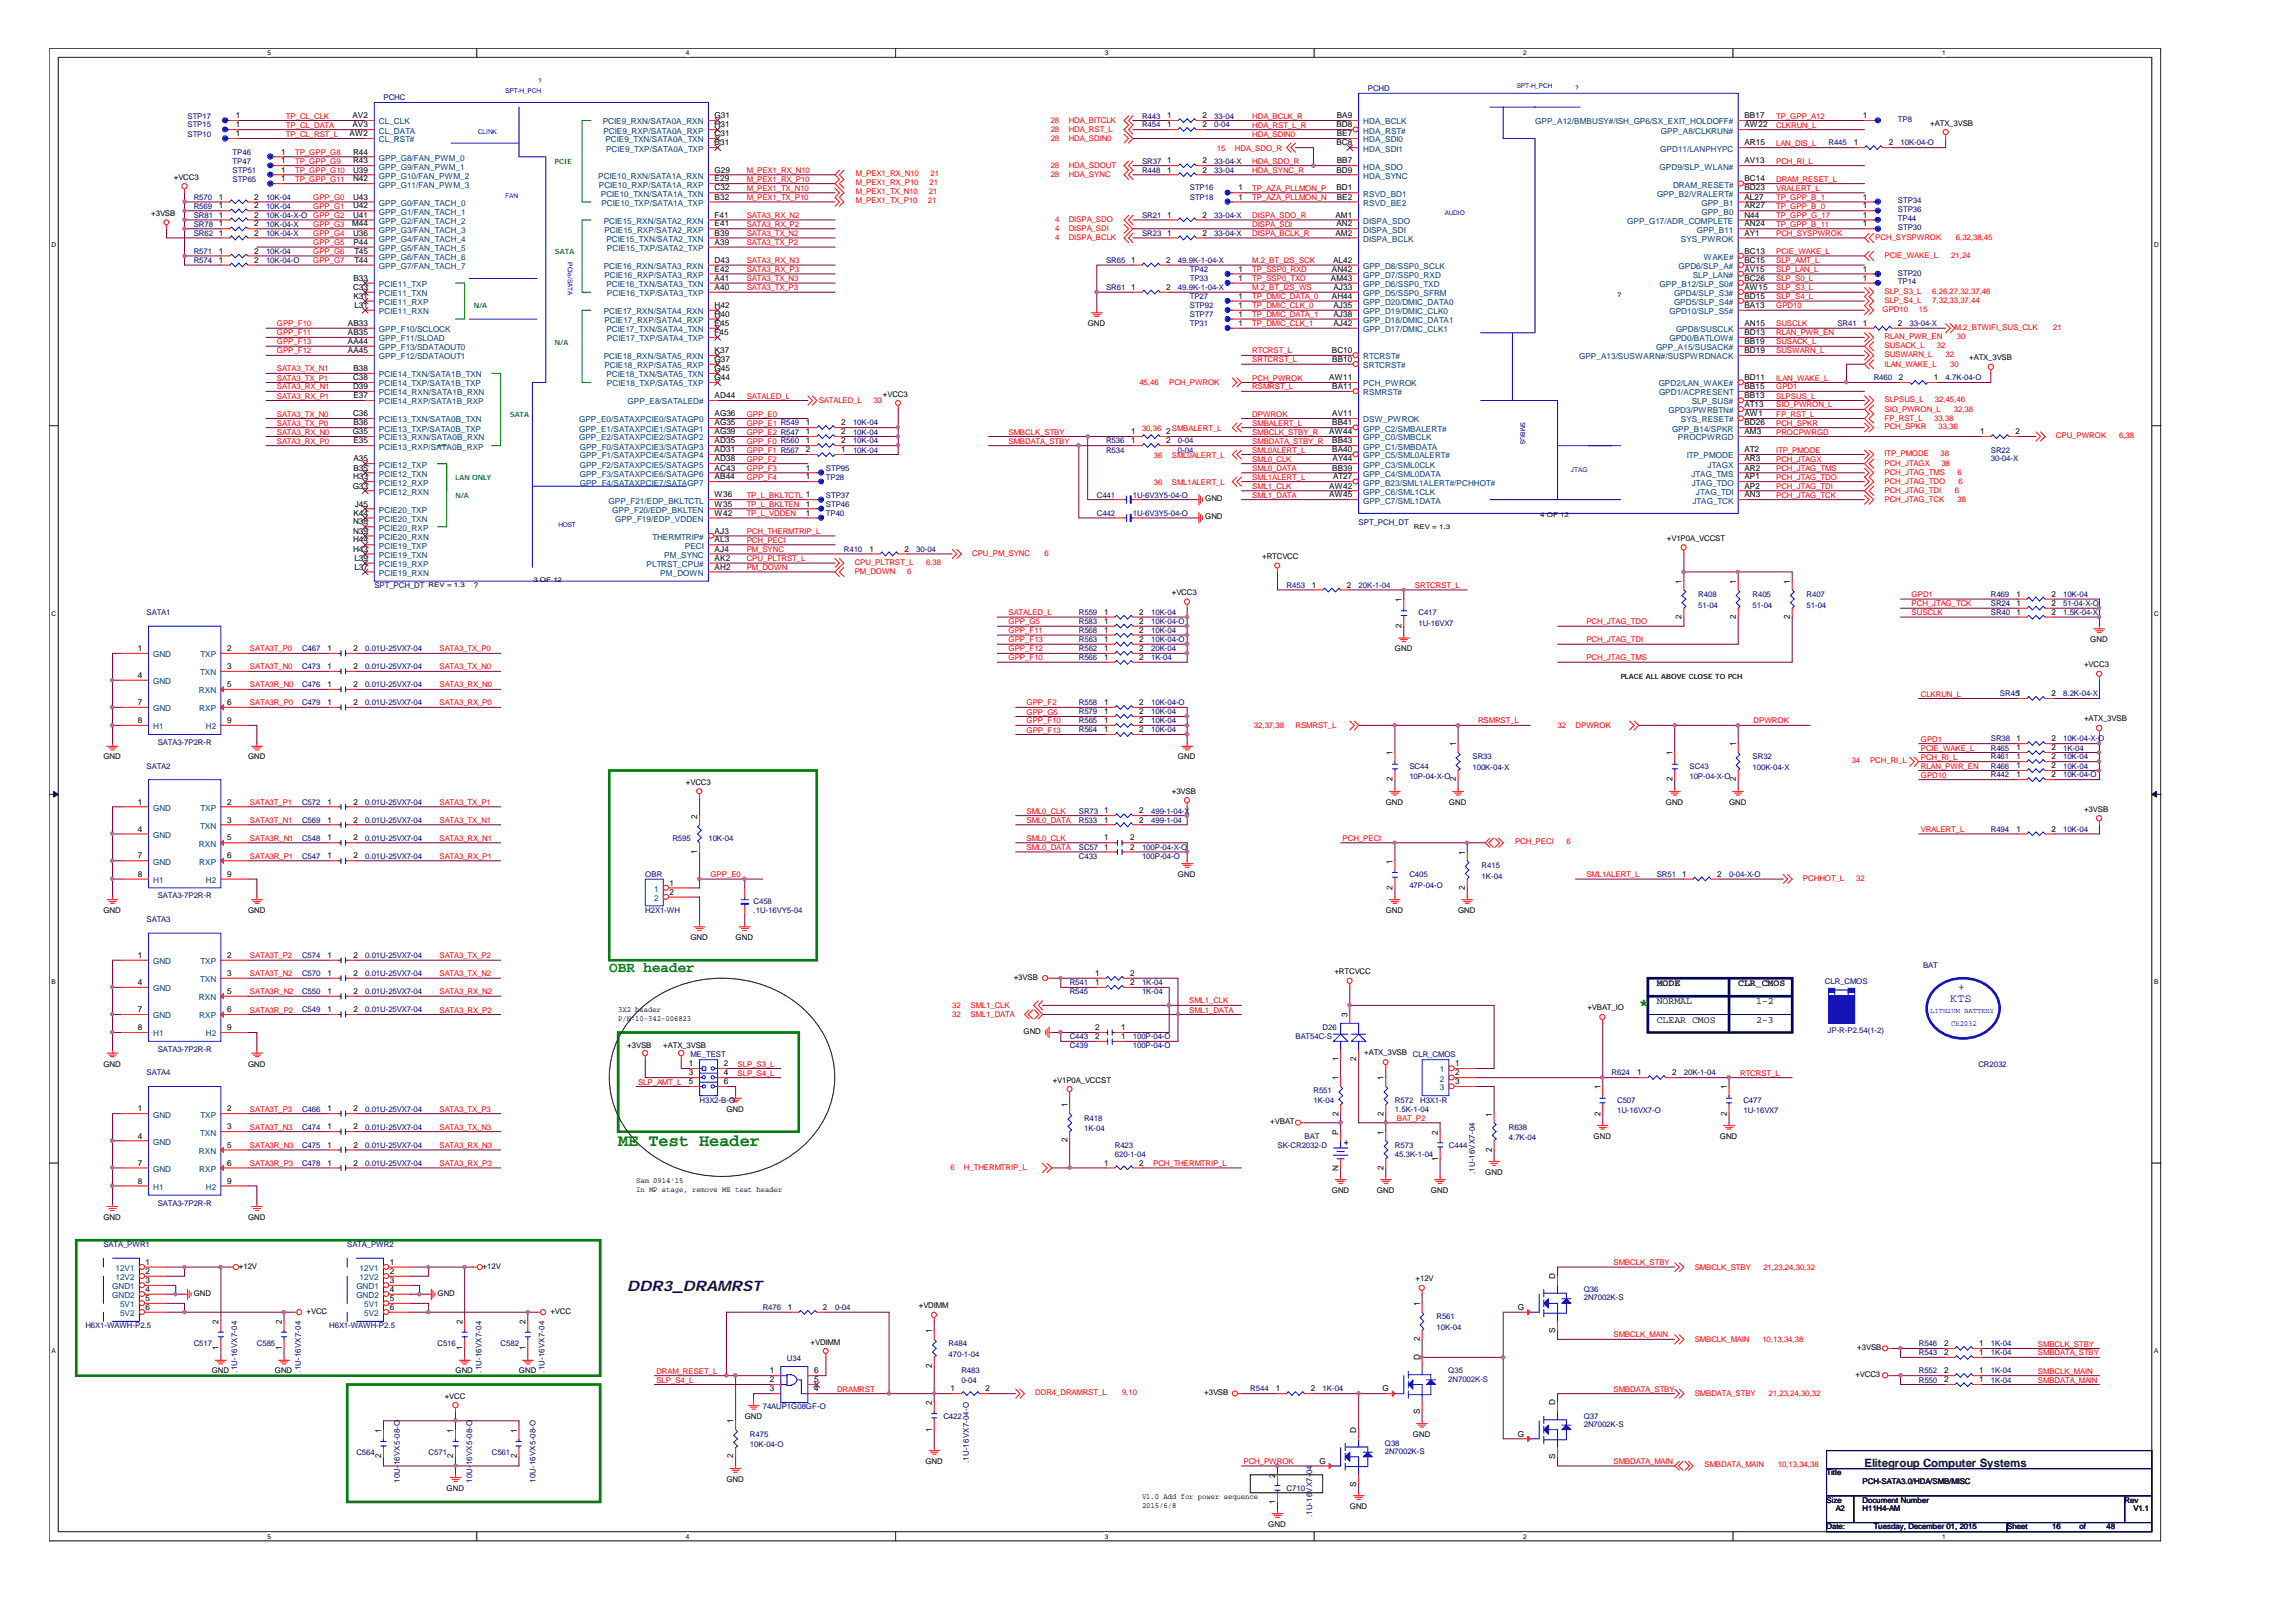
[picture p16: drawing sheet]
<svg xmlns="http://www.w3.org/2000/svg" width="297mm" height="210mm" viewBox="0 0 297 210" stroke-linecap="round" stroke-linejoin="round" font-family="sans-serif">
<defs><g id="words">
<g font-size="2.2" fill="#008000">
<text x="212" y="130.7">*</text>
<text x="80" y="148.3">ME Test Header</text>
</g>
<text font-size="1.9" fill="#008000" x="78.8" y="125.8">OBR header</text>
<text font-size="1.9" x="81.2" y="167">DDR3_DRAMRST</text>
<g font-size="1.5" fill="#00f">
<text x="252.3" y="129.7">KTS</text>
<text x="253.4" y="128.1">+</text>
</g>
<text font-size="1.5" x="241.2" y="189.9">Elitegroup Computer Systems</text>
<g font-size="1.3">
<text x="214.3" y="127.6">MODE</text>
<text x="214.3" y="130">NORMAL</text>
<text x="224.9" y="127.6">CLR_CMOS</text>
<text x="227.2" y="130">1-2</text>
<text x="214.3" y="132.3">CLEAR CMOS</text>
<text x="227.2" y="132.3">2-3</text>
</g>
<g font-size="1.1">
<text x="30.5" y="15.3">1</text>
<text x="30.5" y="16.5">1</text>
<text x="30.5" y="17.6">1</text>
<text x="45.2" y="17.6">AW2</text>
<text x="45.6" y="15.3">AV2</text>
<text x="45.6" y="16.5">AV3</text>
<text x="92.5" y="15.3">G31</text>
<text x="92.5" y="16.5">H31</text>
<text x="92.5" y="17.6">C31</text>
<text x="151" y="16.5">1</text>
<text x="151" y="15.3">1</text>
<text x="155.6" y="16.5">2</text>
<text x="155.6" y="15.3">2</text>
<text x="172.9" y="16.5">BD8</text>
<text x="172.9" y="15.3">BA9</text>
<text x="172.9" y="17.6">BE7</text>
<text x="225.7" y="15.3">BB17</text>
<text x="225.7" y="16.5">AW22</text>
<text x="241" y="15.3">1</text>
<text x="36.4" y="20">1</text>
<text x="36.4" y="21.1">1</text>
<text x="36.4" y="22.3">1</text>
<text x="36.4" y="23.5">1</text>
<text x="45.7" y="20">R44</text>
<text x="45.7" y="21.1">R43</text>
<text x="45.7" y="22.3">U39</text>
<text x="45.7" y="23.5">N42</text>
<text x="92.5" y="18.8">B31</text>
<text x="92.5" y="22.3">G29</text>
<text x="92.5" y="23.5">E29</text>
<text x="151" y="21.1">1</text>
<text x="151" y="22.3">1</text>
<text x="155.6" y="21.1">2</text>
<text x="155.6" y="22.3">2</text>
<text x="172.9" y="18.8">BC8</text>
<text x="172.9" y="22.3">BD9</text>
<text x="172.9" y="21.1">BB7</text>
<text x="225.7" y="23.5">BC14</text>
<text x="225.7" y="18.8">AR15</text>
<text x="225.7" y="21.1">AV13</text>
<text x="239.8" y="18.8">1</text>
<text x="244.3" y="18.8">2</text>
<text x="28.3" y="27">1</text>
<text x="28.3" y="28.2">1</text>
<text x="28.3" y="25.8">1</text>
<text x="28.3" y="29.3">1</text>
<text x="32.9" y="27">2</text>
<text x="32.9" y="28.2">2</text>
<text x="32.9" y="25.8">2</text>
<text x="32.9" y="29.3">2</text>
<text x="45.6" y="29.3">M44</text>
<text x="45.7" y="25.8">U43</text>
<text x="45.7" y="27">U42</text>
<text x="45.7" y="28.2">U41</text>
<text x="92.5" y="25.8">B32</text>
<text x="92.5" y="28.2">F41</text>
<text x="92.5" y="29.3">E41</text>
<text x="92.5" y="24.7">C32</text>
<text x="151" y="28.2">1</text>
<text x="155.6" y="28.2">2</text>
<text x="160.2" y="24.7">1</text>
<text x="160.2" y="25.8">1</text>
<text x="172.8" y="28.2">AM1</text>
<text x="172.9" y="24.7">BD1</text>
<text x="172.9" y="29.3">AN2</text>
<text x="172.9" y="25.8">BE2</text>
<text x="225.7" y="24.7">BD23</text>
<text x="225.7" y="25.8">AL27</text>
<text x="225.7" y="27">AR27</text>
<text x="225.7" y="28.2">N44</text>
<text x="225.7" y="29.3">AN24</text>
<text x="241" y="25.8">1</text>
<text x="241" y="27">1</text>
<text x="241" y="28.2">1</text>
<text x="241" y="29.3">1</text>
<text x="28.3" y="32.8">1</text>
<text x="28.3" y="34">1</text>
<text x="28.3" y="30.5">1</text>
<text x="32.9" y="32.8">2</text>
<text x="32.9" y="34">2</text>
<text x="32.9" y="30.5">2</text>
<text x="45.7" y="30.5">U36</text>
<text x="45.7" y="31.7">P44</text>
<text x="45.8" y="32.8">T45</text>
<text x="45.8" y="34">T44</text>
<text x="92.5" y="34">D43</text>
<text x="92.5" y="35.2">E42</text>
<text x="92.5" y="30.5">B39</text>
<text x="92.5" y="31.7">A39</text>
<text x="146.3" y="34">1</text>
<text x="150.9" y="34">2</text>
<text x="151" y="30.5">1</text>
<text x="155.6" y="30.5">2</text>
<text x="160.2" y="35.2">1</text>
<text x="172.3" y="35.2">AN42</text>
<text x="172.5" y="34">AL42</text>
<text x="172.8" y="30.5">AM2</text>
<text x="225.7" y="34">BC15</text>
<text x="225.7" y="30.5">AY1</text>
<text x="225.7" y="32.8">BC13</text>
<text x="225.7" y="35.2">AV15</text>
<text x="241" y="35.2">1</text>
<text x="45.7" y="37.5">C33</text>
<text x="45.7" y="36.3">B33</text>
<text x="45.7" y="38.7">K31</text>
<text x="45.8" y="39.8">L31</text>
<text x="92.5" y="39.8">H42</text>
<text x="92.5" y="41">H40</text>
<text x="92.5" y="36.3">A41</text>
<text x="92.5" y="37.5">A40</text>
<text x="146.3" y="37.5">1</text>
<text x="150.9" y="37.5">2</text>
<text x="160.2" y="38.7">1</text>
<text x="160.2" y="39.8">1</text>
<text x="160.2" y="36.3">1</text>
<text x="160.2" y="41">1</text>
<text x="172.2" y="36.3">AM43</text>
<text x="172.3" y="38.7">AH44</text>
<text x="172.5" y="37.5">AJ33</text>
<text x="172.5" y="39.8">AJ35</text>
<text x="172.5" y="41">AJ38</text>
<text x="225.7" y="37.5">AW15</text>
<text x="225.7" y="38.7">BD15</text>
<text x="225.7" y="39.8">BA13</text>
<text x="225.7" y="36.3">BC26</text>
<text x="241" y="36.3">1</text>
<text x="45" y="42.2">AB33</text>
<text x="45" y="43.4">AB35</text>
<text x="45" y="44.5">AA44</text>
<text x="45" y="45.7">AA45</text>
<text x="92.5" y="45.7">K37</text>
<text x="92.5" y="46.8">G37</text>
<text x="92.5" y="42.2">E45</text>
<text x="92.5" y="43.4">F45</text>
<text x="160.2" y="42.2">1</text>
<text x="172.3" y="45.7">BC10</text>
<text x="172.3" y="46.8">BB10</text>
<text x="172.5" y="42.2">AJ42</text>
<text x="225.7" y="43.4">BD13</text>
<text x="225.7" y="45.7">BD19</text>
<text x="225.7" y="42.2">AN15</text>
<text x="225.7" y="44.5">BB19</text>
<text x="241" y="42.2">1</text>
<text x="245.5" y="42.2">2</text>
<text x="45.7" y="49.2">C38</text>
<text x="45.7" y="50.3">D39</text>
<text x="45.7" y="53.9">C36</text>
<text x="45.7" y="48">B38</text>
<text x="45.7" y="51.5">E37</text>
<text x="92.5" y="53.9">AG36</text>
<text x="92.5" y="48">G45</text>
<text x="92.5" y="49.2">G44</text>
<text x="92.5" y="51.5">AD44</text>
<text x="172" y="49.2">AW11</text>
<text x="172.3" y="50.3">BA11</text>
<text x="172.3" y="53.9">AV11</text>
<text x="225.7" y="49.2">BD11</text>
<text x="225.7" y="50.3">BB15</text>
<text x="225.7" y="51.5">BB13</text>
<text x="225.7" y="52.7">AT13</text>
<text x="225.7" y="53.9">AW1</text>
<text x="245.7" y="49.2">2</text>
<text x="250.2" y="49.2">1</text>
<text x="45.6" y="56.2">G35</text>
<text x="45.7" y="55">B36</text>
<text x="45.7" y="57.4">E35</text>
<text x="45.7" y="59.7">A35</text>
<text x="92.5" y="55">AG35</text>
<text x="92.5" y="56.2">AG39</text>
<text x="92.5" y="57.4">AD35</text>
<text x="92.5" y="58.5">AD31</text>
<text x="92.5" y="59.7">AD38</text>
<text x="104.3" y="58.5">2</text>
<text x="104.3" y="57.4">1</text>
<text x="104.3" y="55">1</text>
<text x="104.3" y="56.2">1</text>
<text x="108.8" y="58.5">1</text>
<text x="108.8" y="57.4">2</text>
<text x="108.8" y="55">2</text>
<text x="108.8" y="56.2">2</text>
<text x="146.3" y="56.2">1</text>
<text x="146.3" y="57.4">1</text>
<text x="150.9" y="56.2">2</text>
<text x="150.9" y="57.4">2</text>
<text x="172" y="56.2">AW44</text>
<text x="172.3" y="55">BB41</text>
<text x="172.3" y="57.4">BB43</text>
<text x="172.3" y="58.5">BA40</text>
<text x="172.4" y="59.7">AY44</text>
<text x="225.7" y="56.2">AM3</text>
<text x="225.7" y="58.5">AT2</text>
<text x="225.7" y="59.7">AR3</text>
<text x="225.7" y="55">BD26</text>
<text x="256.2" y="56.2">1</text>
<text x="260.7" y="56.2">2</text>
<text x="45.6" y="63.2">G33</text>
<text x="45.7" y="62">H33</text>
<text x="45.7" y="60.9">B35</text>
<text x="45.9" y="65.5">J45</text>
<text x="92.5" y="60.9">AC43</text>
<text x="92.5" y="62">AB44</text>
<text x="92.5" y="64.4">W36</text>
<text x="92.5" y="65.5">W35</text>
<text x="104.3" y="65.5">1</text>
<text x="104.3" y="60.9">1</text>
<text x="104.3" y="62">1</text>
<text x="172" y="63.2">AW42</text>
<text x="172" y="64.4">AW45</text>
<text x="172.3" y="60.9">BB39</text>
<text x="172.5" y="62">AT27</text>
<text x="225.7" y="60.9">AR2</text>
<text x="225.7" y="62">AP1</text>
<text x="225.7" y="63.2">AP2</text>
<text x="225.7" y="64.4">AN3</text>
<text x="45.7" y="67.9">N38</text>
<text x="45.7" y="69.1">N39</text>
<text x="45.7" y="70.2">H44</text>
<text x="45.7" y="71.4">H43</text>
<text x="45.7" y="66.7">K44</text>
<text x="92.5" y="69.1">AJ3</text>
<text x="92.5" y="66.7">W42</text>
<text x="92.5" y="70.2">AL3</text>
<text x="92.5" y="71.4">AJ4</text>
<text x="104.3" y="66.7">1</text>
<text x="112.5" y="71.4">1</text>
<text x="117" y="71.4">2</text>
<text x="45.8" y="72.6">L39</text>
<text x="45.8" y="73.7">L37</text>
<text x="92.5" y="72.6">AK2</text>
<text x="92.5" y="73.7">AH2</text>
<text x="169.7" y="76">1</text>
<text x="174.2" y="76">2</text>
<text x="181.3" y="77.9" transform="rotate(-90 181.3 77.9)">1</text>
<text x="217.6" y="75.5" transform="rotate(-90 217.6 75.5)">1</text>
<text x="224.6" y="75.5" transform="rotate(-90 224.6 75.5)">1</text>
<text x="231.6" y="75.5" transform="rotate(-90 231.6 75.5)">1</text>
<text x="260.9" y="77.2">1</text>
<text x="265.4" y="77.2">2</text>
<text x="142.8" y="83.1">1</text>
<text x="142.8" y="81.9">1</text>
<text x="142.8" y="80.7">1</text>
<text x="142.8" y="79.6">1</text>
<text x="147.4" y="83.1">2</text>
<text x="147.4" y="81.9">2</text>
<text x="147.4" y="80.7">2</text>
<text x="147.4" y="79.6">2</text>
<text x="181.3" y="81.3" transform="rotate(-90 181.3 81.3)">2</text>
<text x="217.6" y="80.1" transform="rotate(-90 217.6 80.1)">2</text>
<text x="224.6" y="80.1" transform="rotate(-90 224.6 80.1)">2</text>
<text x="231.6" y="80.1" transform="rotate(-90 231.6 80.1)">2</text>
<text x="260.9" y="78.4">1</text>
<text x="260.9" y="79.6">1</text>
<text x="265.4" y="78.4">2</text>
<text x="265.4" y="79.6">2</text>
<text x="17.8" y="84.3">1</text>
<text x="17.8" y="87.7">4</text>
<text x="29.4" y="84.3">2</text>
<text x="29.4" y="86.6">3</text>
<text x="29.4" y="88.9">5</text>
<text x="42.4" y="88.9">1</text>
<text x="42.4" y="84.3">1</text>
<text x="42.4" y="86.6">1</text>
<text x="45.7" y="88.9">2</text>
<text x="45.7" y="84.3">2</text>
<text x="45.7" y="86.6">2</text>
<text x="142.8" y="85.4">1</text>
<text x="142.8" y="84.3">1</text>
<text x="147.4" y="85.4">2</text>
<text x="147.4" y="84.3">2</text>
<text x="17.8" y="91.2">7</text>
<text x="17.8" y="93.6">8</text>
<text x="29.4" y="91.2">6</text>
<text x="29.4" y="93.6">9</text>
<text x="42.4" y="91.2">1</text>
<text x="45.7" y="91.2">2</text>
<text x="142.8" y="92.4">1</text>
<text x="142.8" y="93.6">1</text>
<text x="142.8" y="94.8">1</text>
<text x="142.8" y="91.2">1</text>
<text x="147.4" y="92.4">2</text>
<text x="147.4" y="93.6">2</text>
<text x="147.4" y="94.8">2</text>
<text x="147.4" y="91.2">2</text>
<text x="260.9" y="95.9">1</text>
<text x="265.4" y="90.1">2</text>
<text x="265.4" y="95.9">2</text>
<text x="180.2" y="101.1" transform="rotate(-90 180.2 101.1)">2</text>
<text x="180.2" y="97.8" transform="rotate(-90 180.2 97.8)">1</text>
<text x="188.3" y="101.1" transform="rotate(-90 188.3 101.1)">2</text>
<text x="188.3" y="96.6" transform="rotate(-90 188.3 96.6)">1</text>
<text x="216.4" y="101.1" transform="rotate(-90 216.4 101.1)">2</text>
<text x="216.4" y="97.8" transform="rotate(-90 216.4 97.8)">1</text>
<text x="224.6" y="101.1" transform="rotate(-90 224.6 101.1)">2</text>
<text x="224.6" y="96.6" transform="rotate(-90 224.6 96.6)">1</text>
<text x="260.9" y="98.3">1</text>
<text x="260.9" y="100.6">1</text>
<text x="260.9" y="99.4">1</text>
<text x="260.9" y="97.1">1</text>
<text x="265.4" y="98.3">2</text>
<text x="265.4" y="100.6">2</text>
<text x="265.4" y="99.4">2</text>
<text x="265.4" y="97.1">2</text>
<text x="17.8" y="104.1">1</text>
<text x="17.8" y="107.6">4</text>
<text x="29.4" y="104.1">2</text>
<text x="29.4" y="106.4">3</text>
<text x="42.4" y="104.1">1</text>
<text x="42.4" y="106.4">1</text>
<text x="45.7" y="104.1">2</text>
<text x="45.7" y="106.4">2</text>
<text x="90.2" y="105.9" transform="rotate(-90 90.2 105.9)">2</text>
<text x="142.8" y="105.3">1</text>
<text x="142.8" y="106.4">1</text>
<text x="147.4" y="105.3">2</text>
<text x="147.4" y="106.4">2</text>
<text x="260.9" y="107.6">1</text>
<text x="265.4" y="107.6">2</text>
<text x="17.8" y="111.1">7</text>
<text x="17.8" y="113.5">8</text>
<text x="29.4" y="108.8">5</text>
<text x="29.4" y="111.1">6</text>
<text x="29.4" y="113.5">9</text>
<text x="42.4" y="108.8">1</text>
<text x="42.4" y="111.1">1</text>
<text x="45.7" y="108.8">2</text>
<text x="45.7" y="111.1">2</text>
<text x="90.2" y="110.5" transform="rotate(-90 90.2 110.5)">1</text>
<text x="142.8" y="108.8">1</text>
<text x="142.8" y="110">1</text>
<text x="146.2" y="108.8">2</text>
<text x="146.2" y="110">2</text>
<text x="180.2" y="111.8" transform="rotate(-90 180.2 111.8)">1</text>
<text x="189.5" y="110.6" transform="rotate(-90 189.5 110.6)">1</text>
<text x="217.6" y="113.5">1</text>
<text x="222.2" y="113.5">2</text>
<text x="86.6" y="114.6">1</text>
<text x="86.6" y="115.8">2</text>
<text x="180.2" y="115.2" transform="rotate(-90 180.2 115.2)">2</text>
<text x="189.5" y="115.2" transform="rotate(-90 189.5 115.2)">2</text>
<text x="17.8" y="124">1</text>
<text x="29.4" y="124">2</text>
<text x="42.4" y="124">1</text>
<text x="45.7" y="124">2</text>
<text x="17.8" y="127.5">4</text>
<text x="17.8" y="131">7</text>
<text x="29.4" y="126.3">3</text>
<text x="29.4" y="128.6">5</text>
<text x="29.4" y="131">6</text>
<text x="42.4" y="126.3">1</text>
<text x="42.4" y="128.6">1</text>
<text x="42.4" y="131">1</text>
<text x="45.7" y="126.3">2</text>
<text x="45.7" y="128.6">2</text>
<text x="45.7" y="131">2</text>
<text x="141.7" y="127.5">1</text>
<text x="141.7" y="126.3">1</text>
<text x="146.2" y="127.5">2</text>
<text x="146.2" y="126.3">2</text>
<text x="174.3" y="131.6" transform="rotate(-90 174.3 131.6)">3</text>
<text x="17.8" y="133.3">8</text>
<text x="29.4" y="133.3">9</text>
<text x="89.1" y="138">1</text>
<text x="93.6" y="138">2</text>
<text x="141.7" y="133.3">2</text>
<text x="141.7" y="134.5">2</text>
<text x="145" y="133.3">1</text>
<text x="145" y="134.5">1</text>
<text x="173.1" y="137.3" transform="rotate(-90 173.1 137.3)">1</text>
<text x="175.5" y="137.3" transform="rotate(-90 175.5 137.3)">2</text>
<text x="188.3" y="138">1</text>
<text x="17.8" y="143.8">1</text>
<text x="29.4" y="143.8">2</text>
<text x="42.4" y="143.8">1</text>
<text x="45.7" y="143.8">2</text>
<text x="89.1" y="139.2">3</text>
<text x="89.1" y="140.3">5</text>
<text x="93.6" y="139.2">4</text>
<text x="93.6" y="140.3">6</text>
<text x="138.1" y="143.3" transform="rotate(-90 138.1 143.3)">1</text>
<text x="173.1" y="139.8" transform="rotate(-90 173.1 139.8)">1</text>
<text x="179" y="139.8" transform="rotate(-90 179 139.8)">1</text>
<text x="188.3" y="139.2">2</text>
<text x="188.3" y="140.3">3</text>
<text x="207.1" y="141" transform="rotate(-90 207.1 141)">1</text>
<text x="211.8" y="139.2">1</text>
<text x="216.3" y="139.2">2</text>
<text x="223.4" y="141" transform="rotate(-90 223.4 141)">1</text>
<text x="17.8" y="147.3">4</text>
<text x="29.4" y="146.1">3</text>
<text x="29.4" y="148.5">5</text>
<text x="42.4" y="146.1">1</text>
<text x="42.4" y="148.5">1</text>
<text x="45.7" y="146.1">2</text>
<text x="45.7" y="148.5">2</text>
<text x="138.1" y="147.8" transform="rotate(-90 138.1 147.8)">2</text>
<text x="173.1" y="146.8" transform="rotate(-90 173.1 146.8)">P</text>
<text x="173.1" y="144.4" transform="rotate(-90 173.1 144.4)">2</text>
<text x="179" y="146.8" transform="rotate(-90 179 146.8)">1</text>
<text x="179" y="144.4" transform="rotate(-90 179 144.4)">2</text>
<text x="186" y="146.8" transform="rotate(-90 186 146.8)">2</text>
<text x="193" y="149" transform="rotate(-90 193 149)">2</text>
<text x="193" y="144.5" transform="rotate(-90 193 144.5)">1</text>
<text x="207.1" y="144.4" transform="rotate(-90 207.1 144.4)">2</text>
<text x="223.4" y="144.4" transform="rotate(-90 223.4 144.4)">2</text>
<text x="17.8" y="150.8">7</text>
<text x="17.8" y="153.2">8</text>
<text x="29.4" y="150.8">6</text>
<text x="29.4" y="153.2">9</text>
<text x="42.4" y="150.8">1</text>
<text x="45.7" y="150.8">2</text>
<text x="142.8" y="150.8">1</text>
<text x="147.4" y="150.8">2</text>
<text x="173.1" y="151.5" transform="rotate(-90 173.1 151.5)">N</text>
<text x="179" y="151.4" transform="rotate(-90 179 151.4)">2</text>
<text x="186" y="150.2" transform="rotate(-90 186 150.2)">1</text>
<text x="18.8" y="163.7">1</text>
<text x="18.8" y="164.9">2</text>
<text x="18.8" y="167.2">4</text>
<text x="18.8" y="166">3</text>
<text x="50.4" y="163.7">1</text>
<text x="50.4" y="164.9">2</text>
<text x="50.4" y="167.2">4</text>
<text x="50.4" y="166">3</text>
<text x="201.2" y="165.5" transform="rotate(-90 201.2 165.5)">D</text>
<text x="18.8" y="168.4">5</text>
<text x="18.8" y="169.5">6</text>
<text x="28.3" y="171.4" transform="rotate(-90 28.3 171.4)">2</text>
<text x="36.4" y="171.4" transform="rotate(-90 36.4 171.4)">2</text>
<text x="50.4" y="168.4">5</text>
<text x="50.4" y="169.5">6</text>
<text x="59.8" y="171.4" transform="rotate(-90 59.8 171.4)">2</text>
<text x="68" y="171.4" transform="rotate(-90 68 171.4)">2</text>
<text x="101.9" y="169.5">1</text>
<text x="106.5" y="169.5">2</text>
<text x="120.6" y="172.5" transform="rotate(-90 120.6 172.5)">1</text>
<text x="183.7" y="173.6" transform="rotate(-90 183.7 173.6)">2</text>
<text x="183.7" y="169" transform="rotate(-90 183.7 169)">1</text>
<text x="196.4" y="169.5">G</text>
<text x="201.2" y="172.5" transform="rotate(-90 201.2 172.5)">S</text>
<text x="28.3" y="174.7" transform="rotate(-90 28.3 174.7)">1</text>
<text x="36.4" y="174.7" transform="rotate(-90 36.4 174.7)">1</text>
<text x="59.8" y="174.7" transform="rotate(-90 59.8 174.7)">1</text>
<text x="68" y="174.7" transform="rotate(-90 68 174.7)">1</text>
<text x="99.6" y="177.7">1</text>
<text x="99.6" y="178.9">2</text>
<text x="105.3" y="178.9">5</text>
<text x="105.3" y="177.7">6</text>
<text x="120.6" y="177.1" transform="rotate(-90 120.6 177.1)">2</text>
<text x="183.7" y="176" transform="rotate(-90 183.7 176)">D</text>
<text x="251.5" y="175.4">2</text>
<text x="251.5" y="177.7">2</text>
<text x="251.5" y="174.2">2</text>
<text x="251.5" y="178.9">2</text>
<text x="256" y="175.4">1</text>
<text x="256" y="177.7">1</text>
<text x="256" y="174.2">1</text>
<text x="256" y="178.9">1</text>
<text x="49.3" y="185.4" transform="rotate(-90 49.3 185.4)">1</text>
<text x="58.6" y="185.4" transform="rotate(-90 58.6 185.4)">1</text>
<text x="66.8" y="185.4" transform="rotate(-90 66.8 185.4)">1</text>
<text x="94.9" y="184.2" transform="rotate(-90 94.9 184.2)">1</text>
<text x="99.6" y="180.1">3</text>
<text x="105.3" y="180.1">4</text>
<text x="120.6" y="185.3" transform="rotate(-90 120.6 185.3)">1</text>
<text x="120.6" y="181.9" transform="rotate(-90 120.6 181.9)">2</text>
<text x="123" y="180.1">1</text>
<text x="127.5" y="180.1">2</text>
<text x="165.1" y="180.1">1</text>
<text x="169.6" y="180.1">2</text>
<text x="175.5" y="185.4" transform="rotate(-90 175.5 185.4)">D</text>
<text x="178.9" y="180.1">G</text>
<text x="183.7" y="183" transform="rotate(-90 183.7 183)">S</text>
<text x="196.4" y="185.9">G</text>
<text x="201.2" y="181.9" transform="rotate(-90 201.2 181.9)">D</text>
<text x="49.3" y="188.7" transform="rotate(-90 49.3 188.7)">2</text>
<text x="58.6" y="188.7" transform="rotate(-90 58.6 188.7)">2</text>
<text x="66.8" y="188.7" transform="rotate(-90 66.8 188.7)">2</text>
<text x="94.9" y="188.7" transform="rotate(-90 94.9 188.7)">2</text>
<text x="165" y="191.2" transform="rotate(-90 165 191.2)">2</text>
<text x="170.7" y="189.4">G</text>
<text x="201.2" y="188.9" transform="rotate(-90 201.2 188.9)">S</text>
<text x="165" y="194.6" transform="rotate(-90 165 194.6)">1</text>
<text x="175.5" y="192.4" transform="rotate(-90 175.5 192.4)">S</text>
</g>
<g font-size="1.1" fill="#004080">
<text x="49" y="16.1">CL_CLK</text>
<text x="49" y="17.3">CL_DATA</text>
<text x="78" y="16.1">PCIE9_RXN/SATA0A_RXN</text>
<text x="78.1" y="17.3">PCIE9_RXP/SATA0A_RXP</text>
<text x="176.4" y="16.1">HDA_BCLK</text>
<text x="176.4" y="17.3">HDA_RST#</text>
<text x="198.6" y="16.1">GPP_A12/BMBUSY#/ISH_GP6/SX_EXIT_HOLDOFF#</text>
<text x="214.9" y="17.3">GPP_A8/CLKRUN#</text>
<text x="49" y="18.4">CL_RST#</text>
<text x="49" y="20.8">GPP_G8/FAN_PWM_0</text>
<text x="49" y="21.9">GPP_G9/FAN_PWM_1</text>
<text x="49" y="23.1">GPP_G10/FAN_PWM_2</text>
<text x="77.4" y="23.1">PCIE10_RXN/SATA1A_RXN</text>
<text x="78.3" y="18.4">PCIE9_TXN/SATA0A_TXN</text>
<text x="78.4" y="19.6">PCIE9_TXP/SATA0A_TXP</text>
<text x="176.4" y="18.4">HDA_SDI0</text>
<text x="176.4" y="19.6">HDA_SDI1</text>
<text x="176.4" y="21.9">HDA_SDO</text>
<text x="176.4" y="23.1">HDA_SYNC</text>
<text x="214.7" y="21.9">GPD9/SLP_WLAN#</text>
<text x="214.8" y="19.6">GPD11/LANPHYPC</text>
<text x="49" y="24.3">GPP_G11/FAN_PWM_3</text>
<text x="49" y="26.6">GPP_G0/FAN_TACH_0</text>
<text x="49" y="27.8">GPP_G1/FAN_TACH_1</text>
<text x="49" y="29">GPP_G2/FAN_TACH_2</text>
<text x="77.5" y="24.3">PCIE10_RXP/SATA1A_RXP</text>
<text x="77.7" y="25.5">PCIE10_TXN/SATA1A_TXN</text>
<text x="77.8" y="26.6">PCIE10_TXP/SATA1A_TXP</text>
<text x="78.1" y="29">PCIE15_RXN/SATA2_RXN</text>
<text x="176.4" y="25.5">RSVD_BD1</text>
<text x="176.4" y="26.6">RSVD_BE2</text>
<text x="176.4" y="29">DISPA_SDO</text>
<text x="210.5" y="29">GPP_G17/ADR_COMPLETE</text>
<text x="214.4" y="25.5">GPP_B2/VRALERT#</text>
<text x="216.5" y="24.3">DRAM_RESET#</text>
<text x="220.1" y="26.6">GPP_B1</text>
<text x="220.1" y="27.8">GPP_B0</text>
<text x="49" y="30.1">GPP_G3/FAN_TACH_3</text>
<text x="49" y="31.3">GPP_G4/FAN_TACH_4</text>
<text x="49" y="32.5">GPP_G5/FAN_TACH_5</text>
<text x="49" y="33.6">GPP_G6/FAN_TACH_6</text>
<text x="49" y="34.8">GPP_G7/FAN_TACH_7</text>
<text x="78.1" y="34.8">PCIE16_RXN/SATA3_RXN</text>
<text x="78.2" y="30.1">PCIE15_RXP/SATA2_RXP</text>
<text x="78.2" y="36">PCIE16_RXP/SATA3_RXP</text>
<text x="78.4" y="31.3">PCIE15_TXN/SATA2_TXN</text>
<text x="78.5" y="32.5">PCIE15_TXP/SATA2_TXP</text>
<text x="176.4" y="30.1">DISPA_SDI</text>
<text x="176.4" y="31.3">DISPA_BCLK</text>
<text x="176.4" y="34.8">GPP_D8/SSP0_SCLK</text>
<text x="176.4" y="36">GPP_D7/SSP0_RXD</text>
<text x="217.2" y="34.8">GPD6/SLP_A#</text>
<text x="217.5" y="31.3">SYS_PWROK</text>
<text x="219" y="36">SLP_LAN#</text>
<text x="219.5" y="30.1">GPP_B11</text>
<text x="220.4" y="33.6">WAKE#</text>
<text x="49" y="37.1">PCIE11_TXP</text>
<text x="49" y="38.3">PCIE11_TXN</text>
<text x="49" y="39.5">PCIE11_RXP</text>
<text x="49" y="40.7">PCIE11_RXN</text>
<text x="78.1" y="40.7">PCIE17_RXN/SATA4_RXN</text>
<text x="78.2" y="41.8">PCIE17_RXP/SATA4_RXP</text>
<text x="78.4" y="37.1">PCIE16_TXN/SATA3_TXN</text>
<text x="78.5" y="38.3">PCIE16_TXP/SATA3_TXP</text>
<text x="176.4" y="37.1">GPP_D6/SSP0_TXD</text>
<text x="176.4" y="38.3">GPP_D5/SSP0_SFRM</text>
<text x="176.4" y="39.5">GPP_D20/DMIC_DATA0</text>
<text x="176.4" y="40.7">GPP_D19/DMIC_CLK0</text>
<text x="176.4" y="41.8">GPP_D18/DMIC_DATA1</text>
<text x="214.7" y="37.1">GPP_B12/SLP_S0#</text>
<text x="216" y="40.7">GPD10/SLP_S5#</text>
<text x="216.6" y="38.3">GPD4/SLP_S3#</text>
<text x="216.6" y="39.5">GPD5/SLP_S4#</text>
<text x="49" y="43">GPP_F10/SCLOCK</text>
<text x="49" y="44.2">GPP_F11/SLOAD</text>
<text x="49" y="45.3">GPP_F13/SDATAOUT0</text>
<text x="49" y="46.5">GPP_F12/SDATAOUT1</text>
<text x="78.1" y="46.5">PCIE18_RXN/SATA5_RXN</text>
<text x="78.2" y="47.6">PCIE18_RXP/SATA5_RXP</text>
<text x="78.4" y="43">PCIE17_TXN/SATA4_TXN</text>
<text x="78.5" y="44.2">PCIE17_TXP/SATA4_TXP</text>
<text x="176.4" y="43">GPP_D17/DMIC_CLK1</text>
<text x="176.4" y="46.5">RTCRST#</text>
<text x="176.4" y="47.6">SRTCRST#</text>
<text x="204.3" y="46.5">GPP_A13/SUSWARN#/SUSPWRDNACK</text>
<text x="214.2" y="45.3">GPP_A15/SUSACK#</text>
<text x="216" y="44.2">GPD0/BATLOW#</text>
<text x="216.8" y="43">GPD8/SUSCLK</text>
<text x="49" y="48.8">PCIE14_TXN/SATA1B_TXN</text>
<text x="49" y="50">PCIE14_TXP/SATA1B_TXP</text>
<text x="49" y="51.2">PCIE14_RXN/SATA1B_RXN</text>
<text x="49" y="52.3">PCIE14_RXP/SATA1B_RXP</text>
<text x="78.4" y="48.8">PCIE18_TXN/SATA5_TXN</text>
<text x="78.5" y="50">PCIE18_TXP/SATA5_TXP</text>
<text x="81.2" y="52.3">GPP_E8/SATALED#</text>
<text x="176.4" y="50">PCH_PWROK</text>
<text x="176.4" y="51.2">RSMRST#</text>
<text x="214.6" y="50">GPD2/LAN_WAKE#</text>
<text x="214.6" y="51.2">GPD1/ACPRESENT</text>
<text x="215.9" y="53.5">GPD3/PWRBTN#</text>
<text x="218.9" y="52.3">SLP_SUS#</text>
<text x="49" y="54.7">PCIE13_TXN/SATA0B_TXN</text>
<text x="49" y="55.9">PCIE13_TXP/SATA0B_TXP</text>
<text x="49" y="57">PCIE13_RXN/SATA0B_RXN</text>
<text x="49" y="58.2">PCIE13_RXP/SATA0B_RXP</text>
<text x="74.9" y="54.7">GPP_E0/SATAXPCIE0/SATAGP0</text>
<text x="74.9" y="55.9">GPP_E1/SATAXPCIE1/SATAGP1</text>
<text x="74.9" y="57">GPP_E2/SATAXPCIE2/SATAGP2</text>
<text x="75" y="58.2">GPP_F0/SATAXPCIE3/SATAGP3</text>
<text x="75" y="59.3">GPP_F1/SATAXPCIE4/SATAGP4</text>
<text x="176.4" y="54.7">DSW_PWROK</text>
<text x="176.4" y="55.9">GPP_C2/SMBALERT#</text>
<text x="176.4" y="57">GPP_C0/SMBCLK</text>
<text x="176.4" y="58.2">GPP_C1/SMBDATA</text>
<text x="176.4" y="59.3">GPP_C5/SML0ALERT#</text>
<text x="216.3" y="55.9">GPP_B14/SPKR</text>
<text x="217.1" y="57">PROCPWRGD</text>
<text x="217.5" y="54.7">SYS_RESET#</text>
<text x="218.2" y="59.3">ITP_PMODE</text>
<text x="49" y="60.5">PCIE12_TXP</text>
<text x="49" y="61.7">PCIE12_TXN</text>
<text x="49" y="62.8">PCIE12_RXP</text>
<text x="49" y="64">PCIE12_RXN</text>
<text x="75" y="60.5">GPP_F2/SATAXPCIE5/SATAGP5</text>
<text x="75" y="61.7">GPP_F3/SATAXPCIE6/SATAGP6</text>
<text x="75" y="62.8">GPP_F4/SATAXPCIE7/SATAGP7</text>
<text x="78.7" y="65.2">GPP_F21/EDP_BKLTCTL</text>
<text x="176.4" y="60.5">GPP_C3/SML0CLK</text>
<text x="176.4" y="61.7">GPP_C4/SML0DATA</text>
<text x="176.4" y="62.8">GPP_B23/SML1ALERT#/PCHHOT#</text>
<text x="176.4" y="64">GPP_C6/SML1CLK</text>
<text x="176.4" y="65.2">GPP_C7/SML1DATA</text>
<text x="218.8" y="61.7">JTAG_TMS</text>
<text x="218.9" y="62.8">JTAG_TDO</text>
<text x="218.9" y="65.2">JTAG_TCK</text>
<text x="219.4" y="64">JTAG_TDI</text>
<text x="220.9" y="60.5">JTAGX</text>
<text x="49" y="66.4">PCIE20_TXP</text>
<text x="49" y="67.5">PCIE20_TXN</text>
<text x="49" y="68.7">PCIE20_RXP</text>
<text x="49" y="69.9">PCIE20_RXN</text>
<text x="49" y="71">PCIE19_TXP</text>
<text x="79.2" y="66.4">GPP_F20/EDP_BKLTEN</text>
<text x="79.6" y="67.5">GPP_F19/EDP_VDDEN</text>
<text x="84.4" y="69.9">THERMTRIP#</text>
<text x="88.6" y="71">PECI</text>
<text x="49" y="72.2">PCIE19_TXN</text>
<text x="49" y="73.4">PCIE19_RXP</text>
<text x="49" y="74.5">PCIE19_RXN</text>
<text x="83.7" y="73.4">PLTRST_CPU#</text>
<text x="85.4" y="74.5">PM_DOWN</text>
<text x="85.9" y="72.2">PM_SYNC</text>
<text x="19.8" y="85.1">GND</text>
<text x="19.8" y="88.5">GND</text>
<text x="25.7" y="89.7">RXN</text>
<text x="25.9" y="87.4">TXN</text>
<text x="26" y="85.1">TXP</text>
<text x="19.8" y="92">GND</text>
<text x="19.8" y="94.4">H1</text>
<text x="25.8" y="92">RXP</text>
<text x="26.6" y="94.4">H2</text>
<text x="19.8" y="104.9">GND</text>
<text x="25.9" y="107.2">TXN</text>
<text x="26" y="104.9">TXP</text>
<text x="19.8" y="108.4">GND</text>
<text x="19.8" y="111.9">GND</text>
<text x="25.7" y="109.6">RXN</text>
<text x="25.8" y="111.9">RXP</text>
<text x="19.8" y="114.3">H1</text>
<text x="26.6" y="114.3">H2</text>
<text x="84.6" y="115.4">1</text>
<text x="84.6" y="116.6">2</text>
<text x="19.8" y="124.8">GND</text>
<text x="26" y="124.8">TXP</text>
<text x="19.8" y="128.3">GND</text>
<text x="19.8" y="131.8">GND</text>
<text x="25.7" y="129.4">RXN</text>
<text x="25.8" y="131.8">RXP</text>
<text x="25.9" y="127.1">TXN</text>
<text x="19.8" y="134.1">H1</text>
<text x="26.6" y="134.1">H2</text>
<text x="186.3" y="138.8">1</text>
<text x="186.3" y="140">2</text>
<text x="186.3" y="141.1">3</text>
<text x="19.8" y="144.6">GND</text>
<text x="19.8" y="148.1">GND</text>
<text x="25.7" y="149.3">RXN</text>
<text x="25.9" y="147">TXN</text>
<text x="26" y="144.6">TXP</text>
<text x="19.8" y="151.7">GND</text>
<text x="19.8" y="154">H1</text>
<text x="25.8" y="151.7">RXP</text>
<text x="26.6" y="154">H2</text>
<text x="14.5" y="168">GND2</text>
<text x="14.5" y="166.8">GND1</text>
<text x="14.9" y="164.5">12V1</text>
<text x="14.9" y="165.7">12V2</text>
<text x="46.1" y="168">GND2</text>
<text x="46.1" y="166.8">GND1</text>
<text x="46.5" y="164.5">12V1</text>
<text x="46.5" y="165.7">12V2</text>
<text x="15.5" y="169.2">5V1</text>
<text x="15.5" y="170.3">5V2</text>
<text x="47.1" y="169.2">5V1</text>
<text x="47.1" y="170.3">5V2</text>
</g>
<g font-size="1" fill="#000080">
<text x="177" y="11.8">PCHD</text>
<text x="24.3" y="15.3">STP17</text>
<text x="24.3" y="16.5">STP15</text>
<text x="24.3" y="17.7">STP10</text>
<text x="49.6" y="13">PCHC</text>
<text x="147.7" y="16.5">R454</text>
<text x="147.7" y="15.3">R443</text>
<text x="157.1" y="16.5">0-04</text>
<text x="157.1" y="15.3">33-04</text>
<text x="245.5" y="15.8">TP8</text>
<text x="30.1" y="20">TP46</text>
<text x="30.1" y="21.2">TP47</text>
<text x="30.1" y="22.3">STP51</text>
<text x="30.1" y="23.5">STP65</text>
<text x="147.7" y="21.2">SR37</text>
<text x="147.7" y="22.3">R448</text>
<text x="157.1" y="21.2">33-04-X</text>
<text x="157.1" y="22.3">33-04</text>
<text x="236.6" y="18.8">R445</text>
<text x="245.9" y="18.8">10K-04-O</text>
<text x="25.1" y="27">R569</text>
<text x="25.1" y="28.2">SR81</text>
<text x="25.1" y="25.8">R570</text>
<text x="25.1" y="29.4">SR78</text>
<text x="34.4" y="27">10K-04</text>
<text x="34.4" y="28.2">10K-04-X-O</text>
<text x="34.4" y="25.8">10K-04</text>
<text x="34.4" y="29.4">10K-04-X</text>
<text x="147.7" y="28.2">SR21</text>
<text x="153.9" y="24.7">STP16</text>
<text x="153.9" y="25.8">STP18</text>
<text x="157.1" y="28.2">33-04-X</text>
<text x="245.5" y="26.3">STP34</text>
<text x="245.5" y="27.5">STP36</text>
<text x="245.5" y="28.6">TP44</text>
<text x="245.5" y="29.8">STP30</text>
<text x="25.1" y="32.9">R571</text>
<text x="25.1" y="34">R574</text>
<text x="25.1" y="30.5">SR62</text>
<text x="34.4" y="32.9">10K-04</text>
<text x="34.4" y="34">10K-04-O</text>
<text x="34.4" y="30.5">10K-04-X</text>
<text x="143.1" y="34">SR65</text>
<text x="147.7" y="30.5">SR23</text>
<text x="152.4" y="34">49.9K-1-04-X</text>
<text x="153.9" y="35.2">TP42</text>
<text x="157.1" y="30.5">33-04-X</text>
<text x="245.5" y="35.7">STP20</text>
<text x="143.1" y="37.5">SR61</text>
<text x="152.4" y="37.5">49.9K-1-04-X</text>
<text x="153.9" y="38.7">TP27</text>
<text x="153.9" y="39.8">STP92</text>
<text x="153.9" y="36.3">TP33</text>
<text x="153.9" y="41">STP77</text>
<text x="245.5" y="36.8">TP14</text>
<text x="153.9" y="42.2">TP31</text>
<text x="237.7" y="42.2">SR41</text>
<text x="247.1" y="42.2">33-04-X</text>
<text x="242.4" y="49.2">R460</text>
<text x="251.7" y="49.2">4.7K-04-O</text>
<text x="110.4" y="58.6">10K-04</text>
<text x="110.4" y="57.4">10K-04</text>
<text x="110.4" y="55">10K-04</text>
<text x="110.4" y="56.2">10K-04</text>
<text x="143.1" y="57.4">R536</text>
<text x="143.1" y="58.6">R534</text>
<text x="152.4" y="57.4">0-04</text>
<text x="152.4" y="58.6">0-04</text>
<text x="257.6" y="58.6">SR22</text>
<text x="257.6" y="59.7">30-04-X</text>
<text x="106.8" y="65.5">STP46</text>
<text x="106.8" y="60.9">STP95</text>
<text x="106.8" y="62.1">TP28</text>
<text x="106.8" y="64.4">STP37</text>
<text x="141.9" y="64.4">C441</text>
<text x="146.6" y="64.4">1U-6V3Y5-04-O</text>
<text x="106.8" y="66.7">TP40</text>
<text x="109.2" y="71.4">R410</text>
<text x="118.5" y="71.4">30-04</text>
<text x="141.9" y="66.7">C442</text>
<text x="146.6" y="66.7">1U-6V3Y5-04-O</text>
<text x="175.8" y="67.9">SPT_PCH_DT</text>
<text x="48.4" y="76.1">SPT_PCH_DT</text>
<text x="166.5" y="76.1">R453</text>
<text x="175.8" y="76.1">20K-1-04</text>
<text x="219.7" y="77.2">R408</text>
<text x="226.7" y="77.2">R405</text>
<text x="233.7" y="77.2">R407</text>
<text x="257.6" y="77.2">R469</text>
<text x="266.9" y="77.2">10K-04</text>
<text x="19" y="79.6">SATA1</text>
<text x="139.6" y="83.1">R563</text>
<text x="139.6" y="81.9">R568</text>
<text x="139.6" y="80.7">R583</text>
<text x="139.6" y="79.6">R559</text>
<text x="148.9" y="83.1">10K-04-O</text>
<text x="148.9" y="81.9">10K-04</text>
<text x="148.9" y="80.7">10K-04-O</text>
<text x="148.9" y="79.6">10K-04</text>
<text x="183.5" y="79.6">C417</text>
<text x="183.5" y="81">1U-16VX7</text>
<text x="219.7" y="78.7">51-04</text>
<text x="226.7" y="78.7">51-04</text>
<text x="233.7" y="78.7">51-04</text>
<text x="257.6" y="78.4">SR24</text>
<text x="257.6" y="79.6">SR40</text>
<text x="266.9" y="78.4">51-04-X-O</text>
<text x="266.9" y="79.6">1.5K-04-X</text>
<text x="39.1" y="88.9">C476</text>
<text x="39.1" y="84.3">C467</text>
<text x="39.1" y="86.6">C473</text>
<text x="47.2" y="88.9">0.01U-25VX7-04</text>
<text x="47.2" y="84.3">0.01U-25VX7-04</text>
<text x="47.2" y="86.6">0.01U-25VX7-04</text>
<text x="139.6" y="85.4">R566</text>
<text x="139.6" y="84.3">R562</text>
<text x="148.9" y="85.4">1K-04</text>
<text x="148.9" y="84.3">20K-04</text>
<text x="39.1" y="91.3">C479</text>
<text x="47.2" y="91.3">0.01U-25VX7-04</text>
<text x="139.6" y="92.4">R579</text>
<text x="139.6" y="93.6">R565</text>
<text x="139.6" y="94.8">R564</text>
<text x="139.6" y="91.3">R558</text>
<text x="148.9" y="92.4">10K-04</text>
<text x="148.9" y="93.6">10K-04</text>
<text x="148.9" y="94.8">10K-04</text>
<text x="148.9" y="91.3">10K-04-O</text>
<text x="257.6" y="95.9">SR38</text>
<text x="258.7" y="90.1">SR451</text>
<text x="266.9" y="90.1">8.2K-04-X</text>
<text x="266.9" y="95.9">10K-04-X-O</text>
<text x="19" y="99.5">SATA2</text>
<text x="20.4" y="96.4">SATA3-7P2R-R</text>
<text x="182.3" y="99.5">SC44</text>
<text x="182.3" y="100.9">10P-04-X-O</text>
<text x="190.5" y="98.3">SR33</text>
<text x="190.5" y="99.7">100K-04-X</text>
<text x="218.6" y="99.5">SC43</text>
<text x="218.6" y="100.9">10P-04-X-O</text>
<text x="226.7" y="98.3">SR32</text>
<text x="226.7" y="99.7">100K-04-X</text>
<text x="257.6" y="98.3">R461</text>
<text x="257.6" y="100.6">R442</text>
<text x="257.6" y="99.5">R466</text>
<text x="257.6" y="97.1">R465</text>
<text x="266.9" y="98.3">10K-04</text>
<text x="266.9" y="100.6">10K-04-O</text>
<text x="266.9" y="99.5">10K-04</text>
<text x="266.9" y="97.1">1K-04</text>
<text x="39.1" y="104.1">C572</text>
<text x="39.1" y="106.4">C569</text>
<text x="47.2" y="104.1">0.01U-25VX7-04</text>
<text x="47.2" y="106.4">0.01U-25VX7-04</text>
<text x="139.6" y="105.3">SR73</text>
<text x="139.6" y="106.4">R533</text>
<text x="148.9" y="105.3">499-1-04-X</text>
<text x="148.9" y="106.4">499-1-04</text>
<text x="257.6" y="107.6">R494</text>
<text x="266.9" y="107.6">10K-04</text>
<text x="39.1" y="108.8">C548</text>
<text x="39.1" y="111.1">C547</text>
<text x="47.2" y="108.8">0.01U-25VX7-04</text>
<text x="47.2" y="111.1">0.01U-25VX7-04</text>
<text x="83.5" y="113.5">OBR</text>
<text x="87" y="108.8">R595</text>
<text x="91.7" y="108.8">10K-04</text>
<text x="139.6" y="110">SC57</text>
<text x="139.6" y="111.1">C433</text>
<text x="147.7" y="110">100P-04-X-O</text>
<text x="147.7" y="111.1">100P-04-O</text>
<text x="182.3" y="113.5">C405</text>
<text x="191.7" y="112.3">R415</text>
<text x="191.7" y="113.7">1K-04</text>
<text x="214.3" y="113.5">SR51</text>
<text x="223.7" y="113.5">0-04-X-O</text>
<text x="19" y="119.3">SATA3</text>
<text x="20.4" y="116.3">SATA3-7P2R-R</text>
<text x="83.5" y="118.1">H2X1-WH</text>
<text x="97.5" y="118.1">.1U-16VY5-04</text>
<text x="97.5" y="117">C458</text>
<text x="182.3" y="114.9">47P-04-O</text>
<text x="39.1" y="124">C574</text>
<text x="47.2" y="124">0.01U-25VX7-04</text>
<text x="248.8" y="125.3">BAT</text>
<text x="39.1" y="126.3">C570</text>
<text x="39.1" y="128.7">C550</text>
<text x="39.1" y="131">C549</text>
<text x="47.2" y="126.3">0.01U-25VX7-04</text>
<text x="47.2" y="128.7">0.01U-25VX7-04</text>
<text x="47.2" y="131">0.01U-25VX7-04</text>
<text x="138.4" y="128.7">R545</text>
<text x="138.4" y="127.5">R541</text>
<text x="147.7" y="128.7">1K-04</text>
<text x="147.7" y="127.5">1K-04</text>
<text x="236.1" y="127.4">CLR_CMOS</text>
<text x="20.4" y="136.1">SATA3-7P2R-R</text>
<text x="89.3" y="136.8">ME_TEST</text>
<text x="138.4" y="134.5">C443</text>
<text x="138.4" y="135.7">C439</text>
<text x="146.6" y="134.5">100P-04-O</text>
<text x="146.6" y="135.7">100P-04-O</text>
<text x="167.6" y="134.5">BAT54C-S</text>
<text x="171.1" y="133.3">D26</text>
<text x="182.8" y="136.8">CLR_CMOS</text>
<text x="236.4" y="133.7">JP-R-P2.54(1-2)</text>
<text x="19" y="139.2">SATA4</text>
<text x="39.1" y="143.9">C466</text>
<text x="47.2" y="143.9">0.01U-25VX7-04</text>
<text x="90.5" y="142.7">H3X2-B-O</text>
<text x="169.9" y="141.5">R551</text>
<text x="169.9" y="142.7">1K-04</text>
<text x="180.5" y="142.7">R572</text>
<text x="180.5" y="143.9">1.5K-1-04</text>
<text x="183.7" y="142.7">H3X1-R</text>
<text x="208.5" y="139.2">R624</text>
<text x="209.2" y="142.7">C507</text>
<text x="217.8" y="139.2">20K-1-04</text>
<text x="225.6" y="142.7">C477</text>
<text x="255.9" y="138">CR2032</text>
<text x="39.1" y="146.2">C474</text>
<text x="39.1" y="148.5">C475</text>
<text x="47.2" y="146.2">0.01U-25VX7-04</text>
<text x="47.2" y="148.5">0.01U-25VX7-04</text>
<text x="140.3" y="145">R418</text>
<text x="140.3" y="146.4">1K-04</text>
<text x="144.2" y="148.5">R423</text>
<text x="144.2" y="149.7">620-1-04</text>
<text x="165.3" y="148.5">SK-CR2032-D</text>
<text x="168.8" y="147.3">BAT</text>
<text x="180.5" y="148.5">R573</text>
<text x="180.5" y="149.7">45.3K-1-04</text>
<text x="187.5" y="148.5">C444</text>
<text x="195.2" y="146.2">R638</text>
<text x="195.2" y="147.6">4.7K-04</text>
<text x="209.2" y="144.1">1U-16VX7-O</text>
<text x="225.6" y="144.1">1U-16VX7</text>
<text x="39.1" y="150.8">C478</text>
<text x="47.2" y="150.8">0.01U-25VX7-04</text>
<text x="190.8" y="151.9" transform="rotate(-90 190.8 151.9)">.1U-16VX7-04</text>
<text x="13.4" y="161.4">SATA_PWR1</text>
<text x="20.4" y="156">SATA3-7P2R-R</text>
<text x="44.9" y="161.4">SATA_PWR2</text>
<text x="204.9" y="167.2">Q36</text>
<text x="11" y="171.9">H6X1-WAWH-P2.5</text>
<text x="42.6" y="171.9">H6X1-WAWH-P2.5</text>
<text x="98.7" y="169.6">R476</text>
<text x="108" y="169.6">0-04</text>
<text x="185.8" y="170.7">R561</text>
<text x="185.8" y="172.1">10K-04</text>
<text x="204.9" y="168.2">2N7002K-S</text>
<text x="25.1" y="174.2">C517</text>
<text x="30.7" y="177.6" transform="rotate(-90 30.7 177.6)">.1U-16VX7-04</text>
<text x="33.2" y="174.2">C585</text>
<text x="38.9" y="177.6" transform="rotate(-90 38.9 177.6)">.1U-16VX7-04</text>
<text x="56.6" y="174.2">C516</text>
<text x="62.3" y="177.6" transform="rotate(-90 62.3 177.6)">.1U-16VX7-04</text>
<text x="64.8" y="174.2">C582</text>
<text x="70.4" y="177.6" transform="rotate(-90 70.4 177.6)">.1U-16VX7-04</text>
<text x="101.8" y="176.1">U34</text>
<text x="122.7" y="174.2">R484</text>
<text x="122.7" y="175.6">470-1-04</text>
<text x="124.4" y="177.7">R483</text>
<text x="124.4" y="178.9">0-04</text>
<text x="187.4" y="177.7">Q35</text>
<text x="187.4" y="178.8">2N7002K-S</text>
<text x="248.2" y="175.4">R543</text>
<text x="248.2" y="177.7">R552</text>
<text x="248.2" y="174.2">R546</text>
<text x="248.2" y="178.9">R550</text>
<text x="257.6" y="175.4">1K-04</text>
<text x="257.6" y="177.7">1K-04</text>
<text x="257.6" y="174.2">1K-04</text>
<text x="257.6" y="178.9">1K-04</text>
<text x="97" y="185.9">R475</text>
<text x="98.7" y="182.4">74AUP1G08GF-O</text>
<text x="122" y="183.6">C422</text>
<text x="161.8" y="180.1">R544</text>
<text x="171.1" y="180.1">1K-04</text>
<text x="204.9" y="183.6">Q37</text>
<text x="204.9" y="184.6">2N7002K-S</text>
<text x="46.1" y="188.2">C564</text>
<text x="51.7" y="191.9" transform="rotate(-90 51.7 191.9)">10U-</text>
<text x="51.7" y="189.6" transform="rotate(-90 51.7 189.6)">16VX5-08-O</text>
<text x="55.5" y="188.2">C571</text>
<text x="61.1" y="191.9" transform="rotate(-90 61.1 191.9)">10U-</text>
<text x="61.1" y="189.6" transform="rotate(-90 61.1 189.6)">16VX5-08-O</text>
<text x="63.6" y="188.2">C561</text>
<text x="69.3" y="191.9" transform="rotate(-90 69.3 191.9)">10U-16VX5-08-O</text>
<text x="97" y="187.3">10K-04-O</text>
<text x="125.3" y="189.3" transform="rotate(-90 125.3 189.3)">.1U-16VX7-04-O</text>
<text x="169.8" y="190.8" transform="rotate(-90 169.8 190.8)">04</text>
<text x="179.2" y="187.1">Q38</text>
<text x="179.2" y="188.1">2N7002K-S</text>
<text x="166.5" y="192.9">C710</text>
<text x="169.8" y="196.4" transform="rotate(-90 169.8 196.4)">.1U-16VX7-</text>
</g>
<g font-size="1" fill="#f00">
<text x="37" y="15.3">TP_CL_CLK</text>
<text x="37" y="16.5">TP_CL_DATA</text>
<text x="37" y="17.7">TP_CL_RST_L</text>
<text x="135.9" y="15.9">28</text>
<text x="135.9" y="17.1">28</text>
<text x="138.3" y="15.9">HDA_BITCLK</text>
<text x="138.3" y="17.1">HDA_RST_L</text>
<text x="162" y="15.3">HDA_BCLK_R</text>
<text x="162" y="16.5">HDA_RST_L_R</text>
<text x="162" y="17.7">HDA_SDIN0</text>
<text x="229.8" y="15.3">TP_GPP_A12</text>
<text x="229.8" y="16.5">CLKRUN_L</text>
<text x="38.2" y="20">TP_GPP_G8</text>
<text x="38.2" y="21.2">TP_GPP_G9</text>
<text x="38.2" y="23.5">TP_GPP_G11</text>
<text x="38.2" y="22.4">TP_GPP_G10</text>
<text x="96.6" y="22.4">M_PEX1_RX_N10</text>
<text x="96.6" y="23.5">M_PEX1_RX_P10</text>
<text x="110.7" y="24">M_PEX1_RX_P10</text>
<text x="110.7" y="22.8">M_PEX1_RX_N10</text>
<text x="120.3" y="24">21</text>
<text x="120.4" y="22.8">21</text>
<text x="135.9" y="21.7">28</text>
<text x="135.9" y="22.9">28</text>
<text x="135.9" y="18.3">28</text>
<text x="138.3" y="21.7">HDA_SDOUT</text>
<text x="138.3" y="22.9">HDA_SYNC</text>
<text x="138.3" y="18.3">HDA_SDIN0</text>
<text x="157.4" y="19.5">15</text>
<text x="159.8" y="19.5">HDA_SDO_R</text>
<text x="162" y="22.4">HDA_SYNC_R</text>
<text x="162" y="21.2">HDA_SDO_R</text>
<text x="229.8" y="23.5">DRAM_RESET_L</text>
<text x="229.8" y="18.9">LAN_DIS_L</text>
<text x="229.8" y="21.2">PCH_RI_L</text>
<text x="40.5" y="25.9">GPP_G0</text>
<text x="40.5" y="27">GPP_G1</text>
<text x="40.5" y="28.2">GPP_G2</text>
<text x="40.5" y="29.4">GPP_G3</text>
<text x="96.6" y="28.2">SATA3_RX_N2</text>
<text x="96.6" y="29.4">SATA3_RX_P2</text>
<text x="96.6" y="24.7">M_PEX1_TX_N10</text>
<text x="96.6" y="25.9">M_PEX1_TX_P10</text>
<text x="110.7" y="26.3">M_PEX1_TX_P10</text>
<text x="110.7" y="25.1">M_PEX1_TX_N10</text>
<text x="120.1" y="26.3">21</text>
<text x="120.2" y="25.1">21</text>
<text x="136.5" y="28.8">4</text>
<text x="136.5" y="29.9">4</text>
<text x="138.3" y="28.8">DISPA_SDO</text>
<text x="138.3" y="29.9">DISPA_SDI</text>
<text x="162" y="29.4">DISPA_SDI</text>
<text x="162" y="28.2">DISPA_SDO_R</text>
<text x="162" y="25.9">TP_AZA_PLLMON_N</text>
<text x="162" y="24.7">TP_AZA_PLLMON_P</text>
<text x="229.8" y="24.7">VRALERT_L</text>
<text x="229.8" y="25.9">TP_GPP_B_1</text>
<text x="229.8" y="27">TP_GPP_B_0</text>
<text x="229.8" y="28.2">TP_GPP_G_17</text>
<text x="229.8" y="29.4">TP_GPP_B_11</text>
<text x="40.5" y="30.5">GPP_G4</text>
<text x="40.5" y="31.7">GPP_G5</text>
<text x="40.5" y="32.9">GPP_G6</text>
<text x="40.5" y="34.1">GPP_G7</text>
<text x="96.6" y="30.5">SATA3_TX_N2</text>
<text x="96.6" y="31.7">SATA3_TX_P2</text>
<text x="96.6" y="34.1">SATA3_RX_N3</text>
<text x="96.6" y="35.2">SATA3_RX_P3</text>
<text x="136.5" y="31.1">4</text>
<text x="138.3" y="31.1">DISPA_BCLK</text>
<text x="162" y="30.5">DISPA_BCLK_R</text>
<text x="162" y="34.1">M.2_BT_I2S_SCK</text>
<text x="162" y="35.2">TP_SSP0_RXD</text>
<text x="229.8" y="30.5">PCH_SYSPWROK</text>
<text x="229.8" y="32.9">PCIE_WAKE_L</text>
<text x="229.8" y="35.2">SLP_LAN_L</text>
<text x="229.8" y="34.1">SLP_AMT_L</text>
<text x="242.6" y="31.1">PCH_SYSPWROK</text>
<text x="243.8" y="33.4">PCIE_WAKE_L</text>
<text x="252.4" y="33.4">21,24</text>
<text x="253" y="31.1">6,32,38,45</text>
<text x="96.6" y="36.4">SATA3_TX_N3</text>
<text x="96.6" y="37.6">SATA3_TX_P3</text>
<text x="162" y="36.4">TP_SSP0_TXD</text>
<text x="162" y="37.6">M.2_BT_I2S_WS</text>
<text x="162" y="41">TP_DMIC_DATA_1</text>
<text x="162" y="38.7">TP_DMIC_DATA_0</text>
<text x="162" y="39.9">TP_DMIC_CLK_0</text>
<text x="229.8" y="37.6">SLP_S3_L</text>
<text x="229.8" y="38.7">SLP_S4_L</text>
<text x="229.8" y="39.9">GPD10</text>
<text x="229.8" y="36.4">SLP_S0_L</text>
<text x="243.5" y="40.3">GPD10</text>
<text x="243.8" y="38">SLP_S3_L</text>
<text x="243.8" y="39.2">SLP_S4_L</text>
<text x="248.2" y="40.3">15</text>
<text x="250" y="38">6,26,27,32,37,46</text>
<text x="250" y="39.2">7,32,33,37,44</text>
<text x="35.8" y="42.2">GPP_F10</text>
<text x="35.8" y="43.4">GPP_F11</text>
<text x="35.8" y="44.5">GPP_F13</text>
<text x="35.8" y="45.7">GPP_F12</text>
<text x="162" y="45.7">RTCRST_L</text>
<text x="162" y="46.9">SRTCRST_L</text>
<text x="162" y="42.2">TP_DMIC_CLK_1</text>
<text x="229.8" y="42.2">SUSCLK</text>
<text x="229.8" y="43.4">RLAN_PWR_EN</text>
<text x="229.8" y="44.5">SUSACK_L</text>
<text x="229.8" y="45.7">SUSWARN_L</text>
<text x="243.8" y="45.1">SUSACK_L</text>
<text x="243.8" y="46.2">SUSWARN_L</text>
<text x="243.8" y="43.8">RLAN_PWR_EN</text>
<text x="243.8" y="47.5">ILAN_WAKE_L</text>
<text x="250.6" y="45.1">32</text>
<text x="251.7" y="46.2">32</text>
<text x="252.3" y="47.5">30</text>
<text x="252.9" y="42.6">M.2_BTWIFI_SUS_CLK</text>
<text x="253.2" y="43.8">30</text>
<text x="265.6" y="42.6">21</text>
<text x="35.8" y="53.9">SATA3_TX_N0</text>
<text x="35.8" y="50.4">SATA3_RX_N1</text>
<text x="35.8" y="51.6">SATA3_RX_P1</text>
<text x="35.8" y="48.1">SATA3_TX_N1</text>
<text x="35.8" y="49.2">SATA3_TX_P1</text>
<text x="96.6" y="51.6">SATALED_L</text>
<text x="96.6" y="53.9">GPP_E0</text>
<text x="105.9" y="52.1">SATALED_L</text>
<text x="113" y="52.1">33</text>
<text x="147.4" y="49.8">45,46</text>
<text x="151.3" y="49.8">PCH_PWROK</text>
<text x="162" y="49.2">PCH_PWROK</text>
<text x="162" y="50.4">RSMRST_L</text>
<text x="162" y="53.9">DPWROK</text>
<text x="229.8" y="51.6">SLPSUS_L</text>
<text x="229.8" y="53.9">FP_RST_L</text>
<text x="229.8" y="52.7">SIO_PWRON_L</text>
<text x="229.8" y="50.4">GPD1</text>
<text x="229.8" y="49.2">ILAN_WAKE_L</text>
<text x="243.8" y="52">SLPSUS_L</text>
<text x="243.8" y="53.3">SIO_PWRON_L</text>
<text x="250.3" y="52">32,45,46</text>
<text x="252.8" y="53.3">32,38</text>
<text x="35.8" y="56.2">SATA3_RX_N0</text>
<text x="35.8" y="57.4">SATA3_RX_P0</text>
<text x="35.8" y="55.1">SATA3_TX_P0</text>
<text x="96.6" y="55.1">GPP_E1 R549</text>
<text x="96.6" y="56.2">GPP_E2 R547</text>
<text x="96.6" y="57.4">GPP_F0 R560</text>
<text x="96.6" y="58.6">GPP_F1 R567</text>
<text x="96.6" y="59.7">GPP_F2</text>
<text x="130.5" y="57.4">SMBDATA_STBY</text>
<text x="130.5" y="56.2">SMBCLK_STBY</text>
<text x="147.7" y="55.8">30,36</text>
<text x="149.3" y="59.2">36</text>
<text x="151.6" y="55.8">SMBALERT_L</text>
<text x="151.6" y="59.2">SML0ALERT_L</text>
<text x="162" y="56.2">SMBCLK_STBY_R</text>
<text x="162" y="57.4">SMBDATA_STBY_R</text>
<text x="162" y="55.1">SMBALERT_L</text>
<text x="162" y="58.6">SML0ALERT_L</text>
<text x="162" y="59.7">SML0_CLK</text>
<text x="229.8" y="55.1">PCH_SPKR</text>
<text x="229.8" y="56.2">PROCPWRGD</text>
<text x="229.8" y="58.6">ITP_PMODE</text>
<text x="229.8" y="59.7">PCH_JTAGX</text>
<text x="243.8" y="59">ITP_PMODE</text>
<text x="243.8" y="54.5">FP_RST_L</text>
<text x="243.8" y="55.5">PCH_SPKR</text>
<text x="250.2" y="54.5">33,38</text>
<text x="250.8" y="55.5">33,36</text>
<text x="251" y="59">38</text>
<text x="266" y="56.7">CPU_PWROK</text>
<text x="274.2" y="56.7">6,38</text>
<text x="96.6" y="60.9">GPP_F3</text>
<text x="96.6" y="62.1">GPP_F4</text>
<text x="96.6" y="64.4">TP_L_BKLTCTL 1</text>
<text x="96.6" y="65.6">TP_L_BKLTEN</text>
<text x="149.3" y="62.8">36</text>
<text x="151.6" y="62.8">SML1ALERT_L</text>
<text x="162" y="60.9">SML0_DATA</text>
<text x="162" y="62.1">SML1ALERT_L</text>
<text x="162" y="63.3">SML1_CLK</text>
<text x="162" y="64.4">SML1_DATA</text>
<text x="229.8" y="62.1">PCH_JTAG_TDO</text>
<text x="229.8" y="63.3">PCH_JTAG_TDI</text>
<text x="229.8" y="60.9">PCH_JTAG_TMS</text>
<text x="229.8" y="64.4">PCH_JTAG_TCK</text>
<text x="243.8" y="61.5">PCH_JTAG_TMS</text>
<text x="243.8" y="62.6">PCH_JTAG_TDO</text>
<text x="243.8" y="63.8">PCH_JTAG_TDI</text>
<text x="243.8" y="60.3">PCH_JTAGX</text>
<text x="243.8" y="65">PCH_JTAG_TCK</text>
<text x="251.2" y="60.3">38</text>
<text x="252.9" y="63.8">6</text>
<text x="253.2" y="61.5">6</text>
<text x="253.2" y="65">38</text>
<text x="253.4" y="62.6">6</text>
<text x="96.6" y="70.2">PCH_PECI</text>
<text x="96.6" y="69.1">PCH_THERMTRIP_L</text>
<text x="96.6" y="71.4">PM_SYNC</text>
<text x="96.6" y="66.8">TP_L_VDDEN</text>
<text x="125.8" y="72">CPU_PM_SYNC</text>
<text x="135.1" y="72">6</text>
<text x="96.6" y="72.6">CPU_PLTRST_L</text>
<text x="96.6" y="73.8">PM_DOWN</text>
<text x="110.6" y="73.2">CPU_PLTRST_L</text>
<text x="110.6" y="74.3">PM_DOWN</text>
<text x="117.3" y="74.3">6</text>
<text x="119.8" y="73.2">6,38</text>
<text x="183" y="76.1">SRTCRST_L</text>
<text x="247.3" y="77.3">GPD1</text>
<text x="130.5" y="79.6">SATALED_L</text>
<text x="130.5" y="80.8">GPP_G5</text>
<text x="130.5" y="83.1">GPP_F13</text>
<text x="130.5" y="81.9">GPP_F11</text>
<text x="205.2" y="80.8">PCH_JTAG_TDO</text>
<text x="205.2" y="83.1">PCH_JTAG_TDI</text>
<text x="247.3" y="79.6">SUSCLK</text>
<text x="247.3" y="78.5">PCH_JTAG_TCK</text>
<text x="32.3" y="84.3">SATA3T_P0</text>
<text x="32.3" y="86.6">SATA3T_N0</text>
<text x="32.3" y="89">SATA3R_N0</text>
<text x="56.9" y="89">SATA3_RX_N0</text>
<text x="56.9" y="86.6">SATA3_TX_N0</text>
<text x="56.9" y="84.3">SATA3_TX_P0</text>
<text x="130.5" y="84.3">GPP_F12</text>
<text x="130.5" y="85.4">GPP_F10</text>
<text x="205.2" y="85.4">PCH_JTAG_TMS</text>
<text x="32.3" y="91.3">SATA3R_P0</text>
<text x="56.9" y="91.3">SATA3_RX_P0</text>
<text x="132.8" y="92.5">GPP_G5</text>
<text x="132.8" y="93.6">GPP_F10</text>
<text x="132.8" y="94.8">GPP_F13</text>
<text x="132.8" y="91.3">GPP_F2</text>
<text x="162.2" y="94.2">32,37,38</text>
<text x="167.6" y="94.2">RSMRST_L</text>
<text x="191.2" y="93.6">RSMRST_L</text>
<text x="201.5" y="94.2">32</text>
<text x="203.8" y="94.2">DPWROK</text>
<text x="226.9" y="93.6">DPWROK</text>
<text x="248.5" y="90.1">CLKRUN_L</text>
<text x="248.5" y="96">GPD1</text>
<text x="239.6" y="98.7">34</text>
<text x="241.9" y="98.7">PCH_RI_L</text>
<text x="248.5" y="97.1">PCIE_WAKE_L</text>
<text x="248.5" y="98.3">PCH_RI_L</text>
<text x="248.5" y="99.5">RLAN_PWR_EN</text>
<text x="248.5" y="100.6">GPD10</text>
<text x="32.3" y="104.2">SATA3T_P1</text>
<text x="32.3" y="106.5">SATA3T_N1</text>
<text x="56.9" y="106.5">SATA3_TX_N1</text>
<text x="56.9" y="104.2">SATA3_TX_P1</text>
<text x="132.8" y="105.3">SML0_CLK</text>
<text x="132.8" y="106.5">SML0_DATA</text>
<text x="248.5" y="107.7">VRALERT_L</text>
<text x="32.3" y="108.8">SATA3R_N1</text>
<text x="32.3" y="111.1">SATA3R_P1</text>
<text x="56.9" y="108.8">SATA3_RX_N1</text>
<text x="56.9" y="111.1">SATA3_RX_P1</text>
<text x="91.9" y="113.5">GPP_E0</text>
<text x="132.8" y="108.8">SML0_CLK</text>
<text x="132.8" y="110">SML0_DATA</text>
<text x="173.7" y="108.8">PCH_PECI</text>
<text x="196" y="109.3">PCH_PECI</text>
<text x="202.6" y="109.3">6</text>
<text x="205.2" y="113.5">SML1ALERT_L</text>
<text x="233.3" y="114.1">PCHHOT_L</text>
<text x="240.2" y="114.1">32</text>
<text x="32.3" y="124">SATA3T_P2</text>
<text x="56.9" y="124">SATA3_TX_P2</text>
<text x="32.3" y="126.3">SATA3T_N2</text>
<text x="32.3" y="128.7">SATA3R_N2</text>
<text x="32.3" y="131">SATA3R_P2</text>
<text x="56.9" y="128.7">SATA3_RX_N2</text>
<text x="56.9" y="131">SATA3_RX_P2</text>
<text x="56.9" y="126.3">SATA3_TX_N2</text>
<text x="123.2" y="131.6">32</text>
<text x="123.2" y="130.4">32</text>
<text x="125.6" y="131.6">SML1_DATA</text>
<text x="125.6" y="130.4">SML1_CLK</text>
<text x="153.8" y="129.9">SML1_CLK</text>
<text x="153.8" y="131">SML1_DATA</text>
<text x="32.3" y="143.9">SATA3T_P3</text>
<text x="56.9" y="143.9">SATA3_TX_P3</text>
<text x="82.5" y="140.3">SLP_AMT_L</text>
<text x="95.4" y="138">SLP_S3_L</text>
<text x="95.4" y="139.2">SLP_S4_L</text>
<text x="225.1" y="139.2">RTCRST_L</text>
<text x="32.3" y="146.2">SATA3T_N3</text>
<text x="32.3" y="148.6">SATA3R_N3</text>
<text x="56.9" y="148.6">SATA3_RX_N3</text>
<text x="56.9" y="146.2">SATA3_TX_N3</text>
<text x="180.7" y="145">BAT_P2</text>
<text x="32.3" y="150.9">SATA3R_P3</text>
<text x="56.9" y="150.9">SATA3_RX_P3</text>
<text x="123" y="151.4">6</text>
<text x="124.7" y="151.4">H_THERMTRIP_L</text>
<text x="149.2" y="150.9">PCH_THERMTRIP_L</text>
<text x="208.7" y="163.7">SMBCLK_STBY</text>
<text x="219.2" y="164.3">SMBCLK_STBY</text>
<text x="228.1" y="164.3">21,23,24,30,32</text>
<text x="208.7" y="173.1">SMBCLK_MAIN</text>
<text x="219.2" y="173.6">SMBCLK_MAIN</text>
<text x="228" y="173.6">10,13,34,38</text>
<text x="84.9" y="178.9">SLP_S4_L</text>
<text x="84.9" y="177.8">DRAM_RESET_L</text>
<text x="263.7" y="175.4">SMBDATA_STBY</text>
<text x="263.7" y="174.3">SMBCLK_STBY</text>
<text x="263.7" y="178.9">SMBDATA_MAIN</text>
<text x="263.7" y="177.8">SMBCLK_MAIN</text>
<text x="108.3" y="180.1">DRAMRST</text>
<text x="133.9" y="180.5">DDR4_DRAMRST_L</text>
<text x="145.2" y="180.5">9,10</text>
<text x="208.7" y="180.1">SMBDATA_STBY</text>
<text x="219.2" y="180.7">SMBDATA_STBY</text>
<text x="228.8" y="180.7">21,23,24,30,32</text>
<text x="160.9" y="189.5">PCH_PWROK</text>
<text x="208.7" y="189.5">SMBDATA_MAIN</text>
<text x="220.5" y="189.9">SMBDATA_MAIN</text>
<text x="230" y="189.9">10,13,34,38</text>
</g>
<g font-size="1">
<text x="249.7" y="16.3">+ATX_3VSB</text>
<text x="22.5" y="23.3">+VCC3</text>
<text x="19.6" y="28">+3VSB</text>
<text x="140.7" y="42.2">GND</text>
<text x="254.8" y="46.6">+ATX_3VSB</text>
<text x="114.2" y="51.3">+VCC3</text>
<text x="155.9" y="64.9">GND</text>
<text x="155.9" y="67.2">GND</text>
<text x="215.6" y="70">+V1P0A_VCCST</text>
<text x="61.3" y="76.1">?</text>
<text x="151.6" y="77">+VCC3</text>
<text x="163.3" y="72.3">+RTCVCC</text>
<text x="270.4" y="83.1">GND</text>
<text x="180.5" y="84.3">GND</text>
<text x="269.6" y="86.4">+VCC3</text>
<text x="269.6" y="93.4">+ATX_3VSB</text>
<text x="13.4" y="98.3">GND</text>
<text x="32.1" y="98.3">GND</text>
<text x="88.7" y="101.5">+VCC3</text>
<text x="152.4" y="98.3">GND</text>
<text x="151.6" y="102.7">+3VSB</text>
<text x="179.3" y="104.1">GND</text>
<text x="187.5" y="104.1">GND</text>
<text x="215.5" y="104.1">GND</text>
<text x="223.7" y="104.1">GND</text>
<text x="269.6" y="105">+3VSB</text>
<text x="152.4" y="113.5">GND</text>
<text x="13.4" y="118.1">GND</text>
<text x="32.1" y="118.1">GND</text>
<text x="179.3" y="118.1">GND</text>
<text x="188.6" y="118.1">GND</text>
<text x="89.3" y="121.6">GND</text>
<text x="95.2" y="121.6">GND</text>
<text x="80" y="131">3X2 header</text>
<text x="131.1" y="126.8">+3VSB</text>
<text x="172.6" y="126.1">+RTCVCC</text>
<text x="205.4" y="130.7">+VBAT_IO</text>
<text x="80" y="132.1">P/N:10-342-006823</text>
<text x="81.2" y="135.7">+3VSB</text>
<text x="85.8" y="135.7">+ATX_3VSB</text>
<text x="132.4" y="133.8">GND</text>
<text x="176.5" y="136.6">+ATX_3VSB</text>
<text x="13.4" y="138">GND</text>
<text x="32.1" y="138">GND</text>
<text x="94" y="143.9">GND</text>
<text x="136.2" y="140.1">+V1P0A_VCCST</text>
<text x="164.3" y="145.5">+VBAT</text>
<text x="206.2" y="147.3">GND</text>
<text x="222.5" y="147.3">GND</text>
<text x="82.3" y="153.1">Sam 0914'15</text>
<text x="82.3" y="154.3">In MP stage, remove ME test header</text>
<text x="172.3" y="154.4">GND</text>
<text x="178.1" y="154.4">GND</text>
<text x="185.1" y="154.4">GND</text>
<text x="192.2" y="152">GND</text>
<text x="13.4" y="157.9">GND</text>
<text x="32.1" y="157.9">GND</text>
<text x="25.1" y="167.7">GND</text>
<text x="30.9" y="164.2">+12V</text>
<text x="56.6" y="167.7">GND</text>
<text x="62.4" y="164.2">+12V</text>
<text x="183.1" y="165.8">+12V</text>
<text x="39.7" y="170">+VCC</text>
<text x="71.2" y="170">+VCC</text>
<text x="118.9" y="169.3">+VDIMM</text>
<text x="27.4" y="177.7">GND</text>
<text x="35.6" y="177.7">GND</text>
<text x="58.9" y="177.7">GND</text>
<text x="67.1" y="177.7">GND</text>
<text x="104.9" y="174">+VDIMM</text>
<text x="240" y="178.2">+VCC3</text>
<text x="240.3" y="174.7">+3VSB</text>
<text x="57.5" y="181">+VCC</text>
<text x="96.4" y="183.6">GND</text>
<text x="155.8" y="180.5">+3VSB</text>
<text x="182.8" y="185.9">GND</text>
<text x="94" y="191.7">GND</text>
<text x="119.7" y="189.4">GND</text>
<text x="236.3" y="190.9">Title</text>
<text x="57.8" y="192.9">GND</text>
<text x="147.7" y="194">V1.0 Add for power sequence</text>
<text x="147.7" y="195.2">2015/6/8</text>
<text x="164.1" y="197.6">GND</text>
<text x="174.6" y="195.3">GND</text>
<text x="236.3" y="194.5">Size</text>
<text x="236.3" y="197.9">Date:</text>
<text x="237.5" y="195.6">A2</text>
<text x="241" y="194.5">Document Number</text>
<text x="241" y="195.6">H11H4-AM</text>
<text x="241" y="192.1">PCH-SATA3.0/HDA/SMB/MISC</text>
<text x="242.4" y="197.9">Tuesday, December 01, 2015</text>
<text x="259.7" y="197.9">Sheet</text>
<text x="265.5" y="197.9">16</text>
<text x="269" y="197.9">of</text>
<text x="272.5" y="197.9">48</text>
<text x="274.9" y="194.5">Rev</text>
<text x="276" y="195.6">V1.1</text>
</g>
<text font-size="1" fill="#00f" x="252.4" y="132.8">CR2032</text>
<g font-size=".9" fill="#008000">
<text x="71.8" y="21.2">PCIE</text>
<text x="71.8" y="32.9">SATA</text>
<text x="61.3" y="39.9">N/A</text>
<text x="71.8" y="44.6">N/A</text>
<text x="66" y="53.9">SATA</text>
<text x="58.9" y="62.1">LAN ONLY</text>
<text x="58.9" y="64.4">N/A</text>
</g>
<text font-size=".9" x="209.7" y="87.8">PLACE ALL ABOVE CLOSE TO PCH</text>
<text font-size=".9" fill="#00f" x="249.7" y="131.1">LITHIUM BATTERY</text>
<g font-size=".8">
<text x="34.6" y="7.1">5</text>
<text x="69.7" y="10.8">?</text>
<text x="88.7" y="7.1">4</text>
<text x="142.9" y="7.1">3</text>
<text x="197.1" y="7.1">2</text>
<text x="203.8" y="11.7">?</text>
<text x="251.2" y="7.1">1</text>
<text x="6.6" y="32">D</text>
<text x="278.7" y="32">D</text>
<text x="209.2" y="38.5">?</text>
<text x="182.9" y="68.5">REV = 1.3</text>
<text x="199.3" y="66.9">4 OF 12</text>
<text x="55.5" y="76">REV = 1.3</text>
<text x="69" y="75.4">3 OF 12</text>
<text x="6.6" y="79.7">C</text>
<text x="278.7" y="79.7">C</text>
<text x="6.6" y="127.4">B</text>
<text x="278.7" y="127.4">B</text>
<text x="6.6" y="175.1">A</text>
<text x="278.7" y="175.1">A</text>
<text x="34.6" y="199.1">5</text>
<text x="88.7" y="199.1">4</text>
<text x="142.9" y="199.1">3</text>
<text x="197.1" y="199.1">2</text>
<text x="251.2" y="199.1">1</text>
</g>
<g font-size=".8" fill="#00f">
<text x="196.2" y="11.4">SPT-H_PCH</text>
<text x="61.8" y="17.3">CLINK</text>
<text x="65.4" y="12">SPT-H_PCH</text>
<text x="65.4" y="25.6">FAN</text>
<text x="186.9" y="27.8">AUDIO</text>
<text x="73.4" y="34" transform="rotate(90 73.4 34)">PCIe/SATA</text>
<text x="196.7" y="54.6" transform="rotate(90 196.7 54.6)">SMBUS</text>
<text x="203.2" y="61.1">JTAG</text>
<text x="72.3" y="68.3">HOST</text>
</g>
</g></defs>
<path d="M6.3 6.2h273.2v193.2h-273.2zM7.5 7.4h270.9v190.8h-270.9z" fill="none" stroke="#000" stroke-width=".13"/>
<g fill="#fff">
<path d="M34.6 6.3h.5v1h-.5z"/>
<path d="M34.6 198.3h.5v1h-.5z"/>
</g>
<path d="M61.7 6.2v1.2M61.7 198.2v1.2" fill="none" stroke="#000" stroke-width=".13"/>
<g fill="#fff">
<path d="M88.7 6.3h.5v1h-.5z"/>
<path d="M88.7 198.3h.5v1h-.5z"/>
</g>
<path d="M115.9 6.2v1.2M115.9 198.2v1.2" fill="none" stroke="#000" stroke-width=".13"/>
<g fill="#fff">
<path d="M142.9 6.3h.5v1h-.5z"/>
<path d="M142.9 198.3h.5v1h-.5z"/>
</g>
<path d="M170 6.2v1.2M170 198.2v1.2" fill="none" stroke="#000" stroke-width=".13"/>
<g fill="#fff">
<path d="M197.1 6.3h.4v1h-.4z"/>
<path d="M197.1 198.3h.4v1h-.4z"/>
</g>
<path d="M224.2 6.2v1.2M224.2 198.2v1.2" fill="none" stroke="#000" stroke-width=".13"/>
<g fill="#fff">
<path d="M251.2 6.3h.5v1h-.5z"/>
<path d="M251.2 198.3h.5v1h-.5z"/>
<path d="M6.6 31.2h.6v1h-.6z"/>
<path d="M278.7 31.2h.6v1h-.6z"/>
<path d="M6.6 78.9h.6v1h-.6z"/>
<path d="M278.7 78.9h.6v1h-.6z"/>
</g>
<path d="M6.3 55.1h1.2M278.4 55.1h1.2" fill="none" stroke="#000" stroke-width=".13"/>
<g fill="#fff">
<path d="M6.6 126.6h.6v1h-.6z"/>
<path d="M278.7 126.6h.5v1h-.5z"/>
</g>
<path d="M6.3 102.8h1.2M278.4 102.8h1.2" fill="none" stroke="#000" stroke-width=".13"/>
<g fill="#000" stroke="#000" stroke-width=".13">
<path d="M6.9 102.4l.6 .4-.6 .3z" fill-rule="evenodd"/>
<path d="M278.4 102.8l.6-.4v.7z" fill-rule="evenodd"/>
</g>
<g fill="#fff">
<path d="M6.6 174.3h.6v1h-.6z"/>
<path d="M278.7 174.3h.5v1h-.5z"/>
</g>
<path d="M82.6 130.8a16 16 0 0 1 21.6 0 11.8 11.8 0 0 1-1 18.1 16 16 0 0 1-20.6-.9 11.7 11.7 0 0 1 0-17.2zM213.2 131.3h18.7M6.3 150.5h1.2M278.4 150.5h1.2M161.8 190.9h9.3v2.3h-9.3zM236.3 187.7h42.1v2.3h-42.1zM236.3 190h42.1v3.6h-42.1zM236.3 193.6h3.5v3.4h-3.5zM236.3 197h23.4v1.2h-23.4zM239.8 193.6h35.1v3.4h-35.1zM259.7 197h18.7v1.2h-18.7zM274.9 193.6h3.5v3.4h-3.5z" fill="none" stroke="#000" stroke-width=".13"/>
<path d="M76.5 15.6h-1.2v10.5h1.2M58.9 36.6h1.2v4.7h-1.2M76.5 28.5h-1.2v9.3h1.2M56.6 57.7h1.2M63.6 48.3h1.2v9.4h-1.2M76.5 40.1h-1.2v9.4h1.2M56.6 60h1.2v8.2h-1.2" fill="none" stroke="#008000" stroke-width=".13"/>
<path d="M213.2 126.6h18.7v7h-18.7zM213.2 128.9h18.7M223.7 126.6v7" fill="none" stroke="#000" stroke-width=".34"/>
<path d="M78.8 99.7h26.9v24.6h-26.9zM80 133.6h23.3v12.8h-23.3zM9.9 160.5h67.7v17.5h-67.7zM44.9 179.2h32.7v15.2h-32.7z" fill="none" stroke="#008000" stroke-width=".34"/>
<g fill="none" stroke="#800040" stroke-width=".13">
<path d="M30.9 15.6h16.3M30.9 16.8h16.3M30.9 17.9h16.3M146.6 15.6h4.7M146.6 16.8h4.7M146.6 17.9h28M155.9 15.6h18.7M155.9 16.8h18.7M167.6 19.1h2.3v2.3M226 15.6h15.2M226 16.8h15.2M226 19.1h14"/>
<path d="M251.7 17.9v1.2h-7M21.5 29.6v1.2h7.1M23.9 29.6h4.7M23.9 28.5h4.7M23.9 33.1h4.7M23.9 24.9v9.4h4.7M23.9 26.1h4.7M23.9 27.3h4.7M33.2 29.6h14M33.2 30.8h14M33.2 28.5h14M33.2 33.1h14"/>
<path d="M33.2 32h14M33.2 34.3h14M33.2 26.1h14M33.2 27.3h14M36.7 21.4h10.5M36.7 22.6h10.5M36.7 23.8h10.5M36.7 20.3h10.5M92.8 22.6h15.2M92.8 29.6h15.2M92.8 30.8h15.2M92.8 28.5h15.2"/>
<path d="M92.8 23.8h15.2M92.8 37.8h15.2M92.8 32h15.2M92.8 34.3h15.2M92.8 35.4h15.2M92.8 36.6h15.2M92.8 24.9h15.2M92.8 26.1h15.2M141.9 37.8h4.7M146.6 21.4h4.7M146.6 22.6h4.7M146.6 29.6h28"/>
<path d="M146.6 30.8h4.7M146.6 28.5h4.7M146.6 34.3h-4.7v5.8M151.3 37.8h23.3M151.3 34.3h23.3M155.9 21.4h18.7M155.9 22.6h18.7M155.9 30.8h18.7M155.9 28.5h18.7M160.6 39h14M160.6 35.4h14M160.6 36.6h14"/>
<path d="M160.6 24.9h14M160.6 26.1h14M226 21.4h15.2M226 29.6h15.2M226 30.8h15.2M226 28.5h15.2M226 23.8h15.2M226 33.1h15.2M226 37.8h15.2M226 39h15.2M226 34.3h15.2M226 35.4h15.2"/>
<path d="M226 36.6h15.2M226 24.9h15.2M226 26.1h15.2M226 27.3h15.2M34.4 46h12.8M34.4 49.5h12.8M34.4 50.6h12.8M34.4 42.5h12.8M34.4 43.7h12.8M34.4 44.8h12.8M34.4 51.8h12.8M34.4 54.2h12.8"/>
<path d="M34.4 55.3h12.8M34.4 56.5h12.8M34.4 57.7h12.8M34.4 48.3h12.8M92.8 51.8h11.7M92.8 54.2h11.7M92.8 55.3h11.7M92.8 56.5h11.7M92.8 58.8h11.7M92.8 57.7h11.7M109.2 55.3h7M109.2 56.5h7"/>
<path d="M109.2 57.7h7M116.2 53v5.8h-7M127.9 56.5h18.7M127.9 57.7h18.7M139.6 57.7v9.3h4.6M140.7 56.5v8.2h3.5M151.3 56.5h23.3M151.3 57.7h23.3M160.6 46h14M160.6 47.1h14M160.6 49.5h14M160.6 50.6h14"/>
<path d="M160.6 40.1h14M160.6 42.5h14M160.6 54.2h14M160.6 55.3h14M160.6 58.8h14M160.6 41.3h14M226 46h15.2M226 49.5h19.9M226 50.6h15.2M226 40.1h15.2M226 42.5h15.2M226 43.7h15.2"/>
<path d="M226 44.8h15.2M226 51.8h15.2M226 54.2h15.2M226 53h15.2M226 55.3h15.2M226 56.5h30.4M226 58.8h15.2M241.2 47.1h-2.3v2.4M245.9 42.5h5.8M257.6 48.3v1.2h-7M261.1 56.5h2.3M92.8 72.9h15.2"/>
<path d="M92.8 74h15.2M92.8 70.5h15.2M92.8 69.4h15.2M92.8 71.7h19.9M92.8 62.3h11.7M92.8 61.2h11.7M92.8 60h11.7M92.8 64.7h11.7M92.8 67h11.7M92.8 65.8h11.7M117.3 71.7h5.9M129 79.9h14.1"/>
<path d="M147.7 64.7h7.1M147.7 79.9h5.9M147.7 67h7.1M153.6 78.7v7h-5.9M160.6 62.3h14M160.6 63.5h14M160.6 61.2h14M160.6 60h14M160.6 64.7h14M165.3 74v2.3h4.6M174.6 76.3h15.2M181.6 76.3v1.2"/>
<path d="M217.8 74h14.1v1.2M217.8 79.9v1.1h-16.3M217.8 71.7v3.5M224.9 74v1.2M224.9 79.9v3.5h-23.4M226 62.3h15.2M226 63.5h15.2M226 61.2h15.2M226 60h15.2M226 64.7h15.2M231.9 79.9v5.8h-30.4M245.9 79.9h15.2"/>
<path d="M245.9 78.7h15.2M245.9 77.5h15.2M265.8 77.5h5.8v3.5M265.8 79.9h5.8M265.8 78.7h5.8M14.6 91.5h1.1M14.6 93.9h1.1M14.6 88h1.1M15.7 84.6h-1.1v11.6M32.1 89.2h10.5M32.1 91.5h10.5M32.1 86.9h10.5"/>
<path d="M32.1 84.6h10.5M32.1 93.9h1.1v2.3M46.1 89.2h18.7M46.1 91.5h18.7M46.1 86.9h18.7M46.1 84.6h18.7M129 84.6h14.1M129 81h14.1M129 83.4h14.1M129 85.7h14.1M129 82.2h14.1M131.4 91.5h11.7"/>
<path d="M131.4 93.9h11.7M131.4 92.7h11.7M131.4 95.1h11.7M147.7 91.5h5.9v4.7M147.7 84.6h5.9M147.7 93.9h5.9M147.7 81h5.9M147.7 83.4h5.9M147.7 92.7h5.9M147.7 95.1h5.9M147.7 82.2h5.9M175.8 93.9h22.2"/>
<path d="M180.5 93.9v3.5M181.6 81v1.2M188.6 93.9v2.3M212 93.9h22.2M216.7 93.9v3.5M224.9 93.9v2.3M248.2 97.4h12.9M248.2 98.6h12.9M248.2 90.4h12.9M248.2 99.7h12.9M248.2 96.2h12.9M265.8 97.4h5.8"/>
<path d="M265.8 98.6h5.8M265.8 99.7h5.8M265.8 96.2h5.8M271.6 88v2.4h-5.8M271.6 95.1v5.8h-5.8M14.6 111.4h1.1M14.6 113.8h1.1M14.6 107.9h1.1M15.7 104.4h-1.1v11.7M32.1 109.1h10.5M32.1 111.4h10.5M32.1 106.7h10.5"/>
<path d="M32.1 104.4h10.5M32.1 113.8h1.1v2.3M46.1 109.1h18.7M46.1 111.4h18.7M46.1 106.7h18.7M46.1 104.4h18.7M89.3 116.1h1.2v3.5M90.5 113.8h8.2M90.5 103.2v2.4M90.5 110.3v4.6h-1.2M96.4 113.8v1.1M96.4 118.4v1.2"/>
<path d="M131.4 109.1h11.7M131.4 106.7h11.7M131.4 105.6h11.7M131.4 110.3h11.7M146.6 109.1h7v2.3M146.6 110.3h7M147.7 105.6h5.9M153.6 104.4v2.3h-5.9M173.4 109.1h18.8M180.5 100.9v1.2M180.5 109.1v2.3M180.5 114.9v1.2"/>
<path d="M188.6 100.9v1.2M189.8 109.1v1.2M189.8 114.9v1.2M203.8 113.8h14M216.7 100.9v1.2M222.5 113.8h8.2M224.9 100.9v1.2M248.2 107.9h12.9M248.2 100.9h12.9M271.6 106.7v1.2h-5.8M14.6 133.6h1.1M14.6 127.8h1.1"/>
<path d="M14.6 131.3h1.1M15.7 124.3h-1.1v11.6M32.1 133.6h1.1v2.3M32.1 124.3h10.5M32.1 131.3h10.5M32.1 126.6h10.5M32.1 128.9h10.5M46.1 124.3h18.7M46.1 131.3h18.7M46.1 126.6h18.7M46.1 128.9h18.7M83.5 137.1v2.4h5.8"/>
<path d="M88.1 137.1v1.2h1.2M94 139.5h7M94 138.3h7M134.9 131.3h25.7M134.9 130.1h25.7M136.1 133.6h5.8M136.1 126.6h5.8M137.2 126.6v1.2h4.7M137.2 133.6v1.2h4.7M146.6 127.8h4.7v5.8h-5.9M146.6 126.6h5.8v8.2h-7M173.4 137.1v2.4"/>
<path d="M174.6 130.1h18.7v8.2h-2.3M174.6 127.8v3.5M175.8 137.1v8.2h10.5v1.1M179.3 138.3v1.2M191 139.5h21M207.3 132.4v8.2M216.7 139.5h15.2M223.7 139.5v1.1M14.6 153.5h1.1M14.6 147.6h1.1M14.6 151.1h1.1M15.7 144.1h-1.1v11.7"/>
<path d="M32.1 153.5h1.1v2.3M32.1 144.1h10.5M32.1 151.1h10.5M32.1 146.4h10.5M32.1 148.8h10.5M46.1 144.1h18.7M46.1 151.1h18.7M46.1 146.4h18.7M46.1 148.8h18.7M82.3 140.6h7M94 140.6h1.2v1.2M136.1 151.1h7"/>
<path d="M138.4 141.8v1.2M138.4 147.6v3.5M147.7 151.1h12.9M168.8 145.3h4.6M173.4 144.1v2.3M173.4 151.1v1.2M179.3 144.1v2.3M179.3 151.1v1.2M186.3 150v2.3M191 140.6h2.3v3.5M193.3 148.8v1.2M207.3 144.1v1.2"/>
<path d="M223.7 144.1v1.2M21.5 164h8.2M21.5 169.8h16.4M21.5 168.7h2.4v1.1M21.5 166.3h1.2v1.2M21.5 167.5h2.4M23.9 164v1.2h-2.4M28.6 164v7M28.6 174.5v1.2M36.7 169.8v1.2M36.7 174.5v1.2M53.1 164h8.2"/>
<path d="M53.1 169.8h16.4M53.1 166.3h1.2v1.2M53.1 168.7h2.4v1.1M53.1 167.5h2.4M55.5 164v1.2h-2.4M60.1 164v7M60.1 174.5v1.2M68.3 169.8v1.2M68.3 174.5v1.2M84.7 179.2h15.1M84.7 178h15.1M95.2 178v5.9"/>
<path d="M102.2 169.8h-8.2v8.2M106.8 169.8h8.2v10.6M106.8 175.7v2.3h-1.1M120.9 171v1.2M120.9 176.8v4.7M184 173.3v2.4h10.5M184 167.5v1.2M196.8 169.8h-2.3v16.4h2.3M201.5 172.2v1.1h15.2M216.7 164h-15.2v1.2M244.7 174.5h7M244.7 178h7"/>
<path d="M245.9 174.5v1.2h5.8M245.9 178v1.2h5.8M256.4 175.7h15.2M256.4 174.5h15.2M256.4 179.2h15.2M256.4 178h15.2M49.6 188.5v1.2h17.5v-1.2M49.6 185v-1.1h17.5v1.1M58.9 182.7v2.3M58.9 188.5v2.4M95.2 188.5v1.2M99.8 180.4h-2.3v1.1"/>
<path d="M105.7 180.4h17.5M120.9 185v2.3M127.9 180.4h3.5M160.6 180.4h4.7M160.6 189.7h10.5M165.3 189.7v1.2M165.3 194.4v1.2M169.9 180.4h9.4M175.8 180.4v4.6M175.8 192v1.2M184 182.7v1.2M201.5 188.5v1.2h15.2"/>
<path d="M216.7 180.4h-15.2v1.1"/>
</g>
<g fill="#f0f" stroke="#f0f" stroke-width=".13">
<path d="M189.6 108.9h.3l.1 .2-.1 .1-.1 .1-.2-.1z" fill-rule="evenodd"/>
<path d="M180.3 108.9h.3v.2v.1l-.2 .1-.1-.1z" fill-rule="evenodd"/>
<path d="M14.4 93.7h.3v.2v.1l-.2 .1-.1-.1z" fill-rule="evenodd"/>
<path d="M14.4 91.4h.3v.1v.2l-.2 .1-.1-.1z" fill-rule="evenodd"/>
<path d="M14.4 87.9h.3v.1v.2h-.2h-.1z" fill-rule="evenodd"/>
<path d="M14.4 133.4h.3v.2v.1l-.2 .1-.1-.1z" fill-rule="evenodd"/>
<path d="M14.4 131.1h.3v.1v.2l-.2 .1-.1-.1z" fill-rule="evenodd"/>
<path d="M14.4 113.6h.3v.1v.2h-.2h-.1z" fill-rule="evenodd"/>
<path d="M14.4 111.2h.3v.2v.1l-.2 .1-.1-.1z" fill-rule="evenodd"/>
<path d="M14.4 107.7h.3v.2v.1l-.2 .1-.1-.1z" fill-rule="evenodd"/>
<path d="M14.4 153.3h.3v.1v.2l-.2 .1-.1-.1z" fill-rule="evenodd"/>
<path d="M14.4 150.9h.3v.2v.1l-.2 .1-.1-.1z" fill-rule="evenodd"/>
<path d="M14.4 147.4h.3v.2v.2h-.2h-.1z" fill-rule="evenodd"/>
<path d="M14.4 127.6h.3v.1v.2h-.2h-.1z" fill-rule="evenodd"/>
<path d="M169.8 21.3h.3v.1v.2h-.2h-.1z" fill-rule="evenodd"/>
<path d="M181.5 76.2h.2l.1 .1-.1 .2-.1 .1-.1-.1z" fill-rule="evenodd"/>
<path d="M223.5 139.3h.3l.1 .1-.1 .2h-.2h-.1z" fill-rule="evenodd"/>
<path d="M207.2 139.3h.2l.1 .1-.1 .2h-.1h-.1z" fill-rule="evenodd"/>
<path d="M174.4 129.9h.3l.1 .2-.1 .1-.1 .1-.2-.1z" fill-rule="evenodd"/>
<path d="M179.1 145.1h.3l.1 .2-.1 .1-.1 .1-.2-.1z" fill-rule="evenodd"/>
<path d="M173.3 145.1h.3l.1 .2-.1 .1-.2 .1-.1-.1z" fill-rule="evenodd"/>
<path d="M188.4 93.7h.4v.2v.1l-.2 .1-.2-.1z" fill-rule="evenodd"/>
<path d="M180.3 93.7h.3v.2v.1l-.2 .1-.1-.1z" fill-rule="evenodd"/>
<path d="M194.3 175.5h.3l.1 .2-.1 .1-.2 .1-.1-.1z" fill-rule="evenodd"/>
<path d="M183.8 175.5h.3v.2v.1l-.2 .1-.1-.1z" fill-rule="evenodd"/>
<path d="M175.6 180.2h.3l.1 .1-.1 .1-.1 .1-.2-.1z" fill-rule="evenodd"/>
<path d="M165.1 189.5h.3l.1 .2-.1 .1-.2 .1-.1-.1z" fill-rule="evenodd"/>
<path d="M271.4 97.2h.3l.1 .2-.1 .1-.1 .1-.2-.1z" fill-rule="evenodd"/>
<path d="M271.4 98.4h.3l.1 .1-.1 .2h-.1h-.2z" fill-rule="evenodd"/>
<path d="M224.7 73.9h.3v.1v.2h-.2h-.1z" fill-rule="evenodd"/>
<path d="M271.4 79.7h.3l.1 .2-.1 .1-.1 .1-.2-.1z" fill-rule="evenodd"/>
<path d="M217.7 73.9h.3l.1 .1-.1 .2h-.2h-.1z" fill-rule="evenodd"/>
<path d="M153.4 79.7h.3l.1 .2-.1 .1-.2 .1-.1-.1z" fill-rule="evenodd"/>
<path d="M224.7 93.7h.3v.2v.1l-.2 .1-.1-.1z" fill-rule="evenodd"/>
<path d="M216.5 93.7h.3l.1 .2-.1 .1-.1 .1-.2-.1z" fill-rule="evenodd"/>
<path d="M245.7 174.3h.3l.1 .2-.1 .1-.1 .1-.2-.1z" fill-rule="evenodd"/>
<path d="M245.7 177.8h.3l.1 .2-.1 .1-.1 .1-.2-.1z" fill-rule="evenodd"/>
<path d="M153.4 105.4h.3l.1 .2-.1 .1-.2 .1-.1-.1z" fill-rule="evenodd"/>
<path d="M153.4 110.1h.3l.1 .1-.1 .1-.2 .1-.1-.1z" fill-rule="evenodd"/>
<path d="M238.7 49.3h.3l.1 .2-.1 .1-.2 .1-.1-.1z" fill-rule="evenodd"/>
<path d="M137 126.4h.3l.1 .2-.1 .1-.1 .1-.2-.1z" fill-rule="evenodd"/>
<path d="M151.1 129.9h.3v.2v.1l-.2 .1-.1-.1z" fill-rule="evenodd"/>
<path d="M152.2 131.1h.3l.1 .1-.1 .2-.1 .1-.2-.1z" fill-rule="evenodd"/>
<path d="M137 133.4h.3l.1 .2-.1 .1-.1 .1-.2-.1z" fill-rule="evenodd"/>
<path d="M138.2 150.9h.3l.1 .2-.1 .1-.1 .1-.2-.1z" fill-rule="evenodd"/>
<path d="M139.4 57.5h.3v.1v.2h-.2h-.1z" fill-rule="evenodd"/>
<path d="M140.6 56.3h.3v.2v.1l-.2 .1-.1-.1z" fill-rule="evenodd"/>
<path d="M23.7 25.9h.3l.1 .2-.1 .1-.1 .1-.2-.1z" fill-rule="evenodd"/>
<path d="M23.7 27.1h.3l.1 .2-.1 .1-.1 .1-.2-.1z" fill-rule="evenodd"/>
<path d="M23.7 28.3h.3l.1 .1-.1 .2h-.1h-.2z" fill-rule="evenodd"/>
<path d="M153.4 80.8h.3l.1 .2-.1 .1-.2 .1-.1-.1z" fill-rule="evenodd"/>
<path d="M153.4 94.9h.3l.1 .1-.1 .2-.2 .1-.1-.1z" fill-rule="evenodd"/>
<path d="M23.7 29.5h.3l.1 .1-.1 .1-.1 .1-.2-.1z" fill-rule="evenodd"/>
<path d="M23.7 33h.3l.1 .1-.1 .2h-.1h-.2z" fill-rule="evenodd"/>
<path d="M153.4 93.7h.3l.1 .2-.1 .1-.2 .1-.1-.1z" fill-rule="evenodd"/>
<path d="M153.4 84.4h.3l.1 .1-.1 .1-.2 .1-.1-.1z" fill-rule="evenodd"/>
<path d="M153.4 83.2h.3l.1 .1-.1 .2-.2 .1-.1-.1z" fill-rule="evenodd"/>
<path d="M153.4 92.5h.3l.1 .2-.1 .1-.2 .1-.1-.1z" fill-rule="evenodd"/>
<path d="M271.4 99.6h.3l.1 .1-.1 .1-.1 .1-.2-.1z" fill-rule="evenodd"/>
<path d="M271.4 78.5h.3l.1 .2-.1 .1-.1 .1-.2-.1z" fill-rule="evenodd"/>
<path d="M95 177.8h.3l.1 .2-.1 .1-.2 .1-.1-.1z" fill-rule="evenodd"/>
<path d="M93.8 177.8h.3l.1 .2-.1 .1-.1 .1-.2-.1z" fill-rule="evenodd"/>
<path d="M114.9 180.2h.3v.1v.1l-.2 .1-.1-.1z" fill-rule="evenodd"/>
<path d="M120.7 180.2h.3l.1 .1-.1 .1-.1 .1-.2-.1z" fill-rule="evenodd"/>
<path d="M96.2 113.6h.2l.1 .1-.1 .2h-.1h-.1z" fill-rule="evenodd"/>
<path d="M90.3 113.6h.3l.1 .1-.1 .2h-.1h-.2z" fill-rule="evenodd"/>
<path d="M271.4 96h.3l.1 .2-.1 .1-.1 .1-.2-.1z" fill-rule="evenodd"/>
<path d="M116 56.3h.3l.1 .2-.1 .1-.1 .1-.2-.1z" fill-rule="evenodd"/>
<path d="M116 55.1h.3l.1 .2-.1 .1-.1 .1-.2-.1z" fill-rule="evenodd"/>
<path d="M116 57.5h.3l.1 .1-.1 .2h-.1h-.2z" fill-rule="evenodd"/>
<path d="M153.4 82h.3l.1 .2-.1 .1-.2 .1-.1-.1z" fill-rule="evenodd"/>
<path d="M141.7 37.6h.3l.1 .2-.1 .1-.1 .1-.2-.1z" fill-rule="evenodd"/>
<path d="M36.5 169.7h.4l.1 .1-.1 .2h-.2h-.2z" fill-rule="evenodd"/>
<path d="M23.7 169.7h.3l.1 .1-.1 .2h-.1h-.2z" fill-rule="evenodd"/>
<path d="M28.4 163.8h.3v.2v.1l-.2 .1-.1-.1z" fill-rule="evenodd"/>
<path d="M22.5 167.3h.3l.1 .2-.1 .1-.1 .1-.2-.1z" fill-rule="evenodd"/>
<path d="M23.7 163.8h.3l.1 .2-.1 .1-.1 .1-.2-.1z" fill-rule="evenodd"/>
<path d="M55.3 169.7h.3v.1v.2h-.2h-.1z" fill-rule="evenodd"/>
<path d="M68.1 169.7h.3l.1 .1-.1 .2h-.1h-.2z" fill-rule="evenodd"/>
<path d="M59.9 163.8h.3l.1 .2-.1 .1-.1 .1-.2-.1z" fill-rule="evenodd"/>
<path d="M54.1 167.3h.3l.1 .2-.1 .1-.2 .1-.1-.1z" fill-rule="evenodd"/>
<path d="M55.3 163.8h.3v.2v.1l-.2 .1-.1-.1z" fill-rule="evenodd"/>
<path d="M58.8 183.7h.3v.1v.2h-.2h-.1z" fill-rule="evenodd"/>
<path d="M58.8 189.5h.3v.2v.1l-.2 .1-.1-.1z" fill-rule="evenodd"/>
</g>
<g fill="none" stroke="#f00" stroke-width=".13">
<path d="M145.4 17.4l.6 .5-.6 .6M146 15l-.6 .6 .6 .6-.6 .6 1.2 1.1-.6 .6M146.6 15l-.6 .6 .6 .6-.6 .6 .6 .6M167 18.5l-.5 .6 .5 .6M167.6 18.5l-.6 .6 .6 .6M174.6 15.6h1.2M251.7 17.5v.4M21.5 29.1v.5M23.9 24.5v.4M28.6 27.3h1.1M32.1 27.3h1.1M108 24.4l.6 .5-.6 .6 .6 .6-.6 .6"/>
<path d="M108.6 22l-.6 .6 .6 .6-.6 .6 1.2 1.1-.6 .6 .6 .6-.6 .6M109.2 22l-.6 .6 .6 .6-.6 .6 .6 .6M145.4 29.1l.6 .5-.6 .6M146 20.8l-.6 .6 .6 .6-.6 .6 .6 .6M146 27.9l-.6 .6 1.2 1.1-1.2 1.2 .6 .6M146.6 20.8l-.6 .6 .6 .6-.6 .6 .6 .6M146.6 27.9l-.6 .6 .6 .6M146.6 30.2l-.6 .6 .6 .6M159.4 26.1h1.2M159.4 24.9h1.2M241.2 37.2l.6 .6-.6 .6 .6 .6-.6 .6 .6 .5-.6 .6M241.2 26.1h1.2"/>
<path d="M241.2 36.6h1.2M241.8 32.5l-.6 .6 .6 .6M241.8 37.2l.6 .6-.6 .6 .6 .6-.6 .6 .6 .5-.6 .6M241.8 30.2l-.6 .6 .6 .6M242.4 32.5l-.6 .6 .6 .6M242.4 30.2l-.6 .6 .6 .6M104.5 51.2l.6 .6-.6 .6M104.5 58.8h1.2M105.1 51.2l.6 .6-.6 .6M108 58.8h1.2M116.2 52.5v.5M141.2 40.5h1.4"/>
<path d="M141.4 40.7h1M141.6 41h.6M141.9 40.1v.4M159.4 48.9l.6 .6-.6 .6M160 48.9l.6 .6-.6 .6M160 54.8l-.6 .5 .6 .6M160 58.3l-.6 .5 .6 .6M160.6 54.8l-.6 .5 .6 .6M160.6 58.3l-.6 .5 .6 .6M241.2 58.3l.6 .5-.6 .6M241.2 45.4l.6 .6-.6 .6M241.2 51.2l.6 .6-.6 .6"/>
<path d="M241.2 54.8l.6 .5-.6 .6M241.2 43.1l.6 .6-.6 .5M241.8 58.3l.6 .5-1.2 1.2 1.2 1.2-.6 .5 .6 .6-1.2 1.2 1.2 1.2-.6 .5M241.8 43.1l.6 .6-1.2 1.1 1.2 1.2-1.2 1.1 .6 .6M241.8 51.2l.6 .6-1.2 1.2 .6 .6-.6 .6 1.2 1.1-.6 .6M242.4 59.4l-.6 .6 .6 .6M242.4 44.2l-.6 .6 .6 .6M242.4 52.4l-.6 .6 .6 .6-.6 .6 .6 .6M242.4 46.6l-.6 .5 .6 .6M251.7 41.9l.6 .6-.6 .6M252.3 41.9l.6 .6-.6 .6M257.6 47.9v.4"/>
<path d="M263.4 55.9l.6 .6-.6 .6M264 55.9l.6 .6-.6 .6M104.5 65.8h1.2M108 72.3l.6 .6-.6 .5M108.6 72.3l.6 .6-1.2 1.1 .6 .6M109.2 73.4l-.6 .6 .6 .6M123.2 71.1l.6 .6-.6 .6M123.8 71.1l.6 .6-.6 .6M144.2 64.7h1.2M146.6 64.7h1.1M153.6 78.2v.5M154.8 64.7h.3"/>
<path d="M154.8 67h.3M155.1 64v1.4M155.1 66.3v1.4M155.3 64.2v.9M155.3 66.6v.9M155.6 64.4v.5M155.6 66.8v.4M160 61.7l-.6 .6 .6 .6M160.6 61.7l-.6 .6 .6 .6M165.3 73.5v.5M217.8 71.2v.5M241.2 60.6l.6 .6-.6 .5 .6 .6-.6 .6"/>
<path d="M241.2 64.1l.6 .6-.6 .5M242.4 62.9l-.6 .6 .6 .6M13.8 96.6h1.4M14.1 96.8h.9M14.3 97h.5M14.6 96.2v.4M32.6 96.6h1.4M32.8 96.8h.9M33 97h.5M33.2 96.2v.4M42.6 89.2h1.2M44.9 89.2h1.2"/>
<path d="M143.1 85.7h1.1M146.6 85.7h1.1M152.9 96.6h1.4M153.1 96.8h1M153.3 97h.5M153.6 96.2v.4M174.6 93.3l.6 .6-.6 .6M175.2 93.3l.6 .6-.6 .6M180.9 82.6h1.4M181.1 82.8h1M181.4 83h.5M181.6 82.2v.4"/>
<path d="M210.8 93.3l.6 .6-.6 .6M211.4 93.3l.6 .6-.6 .6M247.1 98l.5 .6-.5 .6M247.6 98l.6 .6-.6 .6M261.1 90.4h1.2M264.6 90.4h1.2M270.9 81.4h1.4M271.1 81.6h1M271.4 81.8h.4M271.6 81v.4M271.6 87.6v.4M271.6 94.6v.5"/>
<path d="M13.8 116.4h1.4M14.1 116.7h.9M14.3 116.9h.5M14.6 116.1v.3M15.7 104.4h3.5M15.7 111.4h3.5M15.7 107.9h3.5M15.7 113.8h3.5M28.6 104.4h3.5M28.6 106.7h3.5M28.6 109.1h3.5M28.6 111.4h3.5"/>
<path d="M28.6 113.8h3.5M32.6 116.4h1.4M32.8 116.7h.9M33 116.9h.5M33.2 116.1v.3M42.6 109.1h1.2M44.9 109.1h1.2M89.8 119.9h1.4M90.5 102.8v.4M90.5 119.6v.3M95.6 119.9h1.4M96.4 119.6v.3"/>
<path d="M152.9 111.8h1.4M153.1 112h1M153.3 112.2h.5M153.6 103.9v.5M153.6 111.4v.4M179.7 116.4h1.4M179.7 102.4h1.4M180 116.7h.9M180 102.6h.9M180.2 116.9h.5M180.2 102.9h.5M180.5 102.1v.3"/>
<path d="M180.5 111.4v1.2M180.5 113.8v1.1M180.5 116.1v.3M187.9 102.4h1.5M188.2 102.6h.9M188.4 102.9h.5M188.6 102.1v.3M189.1 116.4h1.4M189.4 116.7h.9M189.6 116.9h.4M189.8 116.1v.3M192.7 108.5l-.5 .6 .5 .6"/>
<path d="M193.2 108.5l-.6 .6 .6 .6M193.4 108.5l.6 .6-.6 .6M193.9 108.5l.6 .6-.6 .6M216 102.4h1.4M216.2 102.6h.9M216.5 102.9h.4M216.7 102.1v.3M224.2 102.4h1.4M224.4 102.6h.9M224.6 102.9h.5M224.9 102.1v.3M230.7 113.2l.6 .6-.6 .5"/>
<path d="M231.3 113.2l.6 .6-.6 .5M271.6 106.3v.4M13.8 136.3h1.4M14.1 136.5h.9M14.3 136.8h.5M14.6 135.9v.4M15.7 133.6h3.5M15.7 124.3h3.5M15.7 131.3h3.5M15.7 127.8h3.5M28.6 126.6h3.5M28.6 133.6h3.5"/>
<path d="M28.6 124.3h3.5M28.6 128.9h3.5M28.6 131.3h3.5M32.6 136.3h1.4M32.8 136.5h.9M33 136.8h.5M33.2 135.9v.4M83.5 136.7v.4M88.1 136.7v.4M90 120.2h1M90.3 120.4h.4M95.9 120.2h.9"/>
<path d="M96.1 120.4h.5M133.1 130.7l-.6 .6 .6 .5M133.6 130.7l-.6 .6 .6 .5M133.9 130.7l.5 .6-.5 .5M134.3 129.5l-.6 .6 1.2 1.2-.6 .5M134.9 129.5l-.6 .6 .6 .6M135.3 133.4v.4M135.5 133.2v.9M135.6 126.6h.5M135.7 133.6h.4M135.7 132.9v1.4M141.9 133.6h1.2"/>
<path d="M144.2 133.6h1.2M174.6 127.3v.5M179.3 137.8v.5M207.3 132v.4M13.8 156.1h1.4M14.1 156.4h.9M14.3 156.6h.5M14.6 155.8v.3M32.6 156.1h1.4M32.8 156.4h.9M33 156.6h.5M33.2 155.8v.3"/>
<path d="M94.4 142.1h1.5M94.7 142.4h.9M94.9 142.6h.5M95.2 141.8v.3M134.9 150.6l.6 .5-.6 .6M135.5 150.6l.6 .5-.6 .6M138.4 141.3v.5M138.4 143v1.1M138.4 146.4v1.2M143.1 151.1h1.1M146.6 151.1h1.1M168.3 145.3h.5"/>
<path d="M172.8 152.7h1.4M173 152.9h.9M173.2 153.1h.5M173.4 152.3v.4M178.6 152.7h1.4M178.8 152.9h.9M179.1 153.1h.4M179.3 146.4v1.2M179.3 150v1.1M179.3 152.3v.4M185.6 152.7h1.4M185.8 152.9h1"/>
<path d="M186.1 153.1h.4M186.3 152.3v.4M192.6 150.3h1.4M192.8 150.6h1M193.1 150.8h.4M193.3 150v.3M206.6 145.6h1.4M206.9 145.9h.9M207.1 146.1h.5M207.3 145.3v.3M223 145.6h1.4M223.2 145.9h1"/>
<path d="M223.4 146.1h.5M223.7 145.3v.3M23.9 167.5h.4M24.3 166.8v1.4M24.5 167v1M24.7 167.3v.4M27.9 176h1.4M28.1 176.2h.9M28.3 176.5h.5M28.6 175.7v.3M29.7 164h.5M36 176h1.5"/>
<path d="M36.3 176.2h.9M36.5 176.5h.5M36.7 175.7v.3M37.9 169.8h.5M55.5 167.5h.3M55.8 166.8v1.4M56 167v1M56.3 167.3v.4M59.4 176h1.4M59.6 176.2h1M59.9 176.5h.5M60.1 175.7v.3"/>
<path d="M61.3 164h.5M67.6 176h1.4M67.8 176.2h.9M68.1 176.5h.4M68.3 175.7v.3M69.5 169.8h.4M106.8 175.2v.5M120.9 170.5v.5M131.4 179.8l.6 .6-.6 .5M132 179.8l.5 .6-.5 .5M184 167v.5M216.7 172.7l.6 .6-.6 .6"/>
<path d="M216.7 163.4l.6 .6-.6 .6M216.7 179.8l.6 .6-.6 .5M217.3 172.7l.5 .6-.5 .6M217.3 163.4l.5 .6-.5 .6M217.3 179.8l.5 .6-.5 .5M244.3 178h.4M244.3 174.5h.4M251.7 178h1.2M251.7 175.7h1.2M255.2 178h1.2M255.2 175.7h1.2M58.3 191.2h1.3"/>
<path d="M58.5 191.4h.9M58.7 191.7h.5M58.9 182.2v.5M58.9 185v1.2M58.9 187.3v1.2M58.9 190.9v.3M94.4 190h1.5M94.7 190.3h.9M94.9 190.5h.5M95.2 189.7v.3M96.8 181.9h1.4M97 182.1h1"/>
<path d="M97.3 182.3h.4M97.5 181.5v.4M120.2 187.7h1.4M120.4 187.9h.9M120.6 188.2h.5M120.9 181.5v1.2M120.9 183.9v1.1M120.9 187.3v.4M160.1 180.4h.5M164.5 195.9h1.5M164.8 196.1h.9M165 196.4h.5"/>
<path d="M165.3 195.6v.3M175.1 193.6h1.4M175.3 193.8h.9M175.6 194h.4M175.8 193.2v.4M183.3 184.2h1.4M183.5 184.4h.9M183.7 184.7h.5M184 183.9v.3M217.3 189.1l-.6 .6 .6 .6M217.7 189.1l-.6 .6 .6 .6M218 189.1l.6 .6-.6 .6"/>
<path d="M218.4 189.1l.6 .6-.6 .6"/>
<circle cx="251.7" cy="17.1" r=".33"/>
<circle cx="21.5" cy="28.8" r=".32"/>
<circle cx="23.9" cy="24.1" r=".34"/>
<circle cx="116.2" cy="52.1" r=".32"/>
<circle cx="257.6" cy="47.5" r=".34"/>
<circle cx="153.5" cy="77.9" r=".33"/>
<circle cx="165.2" cy="73.2" r=".32"/>
<circle cx="217.8" cy="70.8" r=".33"/>
<circle cx="271.6" cy="94.2" r=".34"/>
<circle cx="271.6" cy="87.2" r=".33"/>
<circle cx="90.5" cy="102.4" r=".33"/>
<circle cx="153.5" cy="103.6" r=".33"/>
<circle cx="271.6" cy="105.9" r=".34"/>
<circle cx="83.4" cy="136.3" r=".33"/>
<circle cx="88.1" cy="136.3" r=".34"/>
<circle cx="135.2" cy="126.6" r=".33"/>
<circle cx="174.6" cy="126.9" r=".33"/>
<circle cx="179.3" cy="137.4" r=".32"/>
<circle cx="207.3" cy="131.6" r=".33"/>
<circle cx="138.4" cy="140.9" r=".33"/>
<circle cx="167.9" cy="145.3" r=".33"/>
<circle cx="30.5" cy="164" r=".34"/>
<circle cx="38.7" cy="169.8" r=".33"/>
<circle cx="62.1" cy="164" r=".33"/>
<circle cx="70.2" cy="169.8" r=".33"/>
<circle cx="106.8" cy="174.8" r=".32"/>
<circle cx="120.8" cy="170.1" r=".33"/>
<circle cx="183.9" cy="166.7" r=".33"/>
<circle cx="243.9" cy="178" r=".34"/>
<circle cx="243.9" cy="174.5" r=".33"/>
<circle cx="58.9" cy="181.8" r=".34"/>
<circle cx="159.8" cy="180.3" r=".33"/>
</g>
<g fill="none" stroke="#00f" stroke-width=".13">
<path d="M175.8 12.1h49.1v54.3h-49.1zM192.7 13.9h11.7M194.5 13.9v4h4.1v25.2h-7M29.7 27.3l.3-.2 .4 .4 .5-.4 .5 .4 .4-.4 .3 .2M159.2 26.1h.2M159.2 24.9h.2M242.4 26.1h.2M242.4 36.6h.2M105.7 58.8l.2 .3 .5-.5 .4 .5 .5-.5 .5 .5 .2-.3M191.6 51.8h9.9v12.9M195.7 43.1v8.7M201.5 57.7h8.2"/>
<path d="M105.7 65.8h.2M145.4 64.7h.4M145.8 64.2v.9M146.3 64.7h.3M192.7 64.7h17M43.8 89.2h.3M44.1 88.9v.6M44.7 89.2h.2M44.7 88.9v.6M144.2 85.7l.3-.2 .4 .5 .5-.5 .5 .5 .4-.5 .3 .2M262.3 90.4l.2-.3 .4 .5 .5-.5 .5 .5 .4-.5 .3 .3M19.2 100.9h9.4v14h-9.4z"/>
<path d="M43.8 109.1h.3M44.1 108.7v.7M44.7 108.7v.7M44.7 109.1h.2M180.1 113.5h.7M180.1 112.9h.7M180.5 112.6v.3M180.5 113.5v.3M19.2 120.7h9.4v14.1h-9.4zM143.1 133.6h.2M143.3 133.3v.7M143.9 133.6h.3"/>
<path d="M143.9 133.3v.7M138.4 144.1l.2 .3-.4 .4 .4 .5-.4 .5 .4 .4-.2 .2M144.2 151.1l.3-.2 .4 .5 .5-.5 .5 .5 .4-.5 .3 .2M179.3 147.6l.2 .3-.4 .5 .4 .4-.4 .5 .4 .4-.2 .3M252.9 175.7l.3-.3 .4 .5 .5-.5 .5 .5 .4-.5 .2 .3M252.9 178l.3-.2 .4 .4 .5-.4 .5 .4 .4-.4 .2 .2M58.6 187.1h.7M58.6 186.5h.7M58.9 186.2v.3M58.9 187.1v.2M120.5 182.9h.7M120.5 183.5h.7"/>
<path d="M120.9 182.7v.2M120.9 183.5v.4"/>
<circle cx="158.8" cy="26.1" r=".33"/>
<circle cx="158.8" cy="24.9" r=".32"/>
<circle cx="242.9" cy="26.1" r=".34"/>
<circle cx="243" cy="36.6" r=".33"/>
<circle cx="106.2" cy="65.8" r=".32"/>
</g>
<g fill="#f00" stroke="#f00" stroke-width=".13">
<path d="M28.6 109.1l.3-.4v.7z" fill-rule="evenodd"/>
<path d="M28.9 111.1v.6l-.3-.3z" fill-rule="evenodd"/>
<path d="M28.9 128.6v.7l-.3-.4z" fill-rule="evenodd"/>
<path d="M28.9 131v.6l-.3-.3z" fill-rule="evenodd"/>
</g>
<g fill="#00f" stroke="#00f" stroke-width=".13">
<path d="M242.8 25.9h.3l.1 .2-.1 .1-.1 .1-.2-.1z" fill-rule="evenodd"/>
<path d="M242.8 36.4h.3l.1 .2-.1 .2h-.1h-.2z" fill-rule="evenodd"/>
<path d="M158.7 24.8h.3v.1v.2l-.2 .1-.1-.1z" fill-rule="evenodd"/>
<path d="M106.1 65.6h.3l.1 .2-.1 .2-.1 .1-.2-.1z" fill-rule="evenodd"/>
<path d="M146.2 64.2h.1v.9h-.1z" fill-rule="evenodd"/>
<path d="M158.7 25.9h.3v.2v.1l-.2 .1-.1-.1z" fill-rule="evenodd"/>
</g>
<path d="M250.4 128a5.3 5.3 0 0 1 7.7 .5 3.4 3.4 0 0 1-1.1 5 5.3 5.3 0 0 1-7.1-1.1 3.4 3.4 0 0 1 .5-4.4z" fill="none" stroke="#00f" stroke-width=".34"/>
<circle cx="175.4" cy="16.8" r=".33" fill="#fff" stroke="#f00" stroke-width=".13"/>
<g fill="none" stroke="#f00" stroke-width=".13">
<path d="M174.6 16.8h.4M174.6 17.9h1.2M174.6 19.1h1.2M174.6 21.4h1.2M174.6 22.6h1.2M174.6 24.9h1.2M174.6 26.1h1.2M174.6 28.5h1.2M174.6 29.6h1.2M174.6 30.8h1.2M174.6 34.3h1.2M174.6 35.4h1.2"/>
<path d="M174.6 36.6h1.2M174.6 37.8h1.2M174.6 39h1.2M174.6 40.1h1.2M174.6 41.3h1.2M174.6 42.5h1.2"/>
</g>
<path d="M174.3 18.8l.7 .7M175 18.8l-.8 .7" fill="none" stroke="#804000" stroke-width=".13"/>
<circle cx="175.4" cy="46" r=".33" fill="#fff" stroke="#f00" stroke-width=".13"/>
<path d="M174.6 46h.4" fill="none" stroke="#f00" stroke-width=".13"/>
<circle cx="175.4" cy="47.1" r=".33" fill="#fff" stroke="#f00" stroke-width=".13"/>
<path d="M174.6 47.1h.4M174.6 49.5h1.2" fill="none" stroke="#f00" stroke-width=".13"/>
<circle cx="175.4" cy="50.6" r=".33" fill="#fff" stroke="#f00" stroke-width=".13"/>
<path d="M174.6 50.6h.4M174.6 54.2h1.2" fill="none" stroke="#f00" stroke-width=".13"/>
<circle cx="175.4" cy="55.3" r=".33" fill="#fff" stroke="#f00" stroke-width=".13"/>
<path d="M174.6 55.3h.4M174.6 56.5h1.2M174.6 57.7h1.2" fill="none" stroke="#f00" stroke-width=".13"/>
<circle cx="175.4" cy="58.8" r=".33" fill="#fff" stroke="#f00" stroke-width=".13"/>
<path d="M174.6 58.8h.4M174.6 60h1.2M174.6 61.2h1.2" fill="none" stroke="#f00" stroke-width=".13"/>
<circle cx="175.4" cy="62.3" r=".33" fill="#fff" stroke="#f00" stroke-width=".13"/>
<path d="M224.9 15.6h1.1M224.9 16.8h1.1M224.9 19.1h1.1M224.9 21.4h1.1M174.6 62.3h.4M174.6 63.5h1.2M174.6 64.7h1.2" fill="none" stroke="#f00" stroke-width=".13"/>
<circle cx="225.2" cy="23.7" r=".33" fill="#fff" stroke="#f00" stroke-width=".13"/>
<path d="M224.9 24.9h1.1M224.9 26.1h1.1M224.9 27.3h1.1M224.9 28.5h1.1M224.9 29.6h1.1M224.9 30.8h1.1M225.6 23.8h.4" fill="none" stroke="#f00" stroke-width=".13"/>
<circle cx="225.2" cy="33.1" r=".33" fill="#fff" stroke="#f00" stroke-width=".13"/>
<path d="M225.6 33.1h.4" fill="none" stroke="#f00" stroke-width=".13"/>
<circle cx="225.2" cy="34.3" r=".33" fill="#fff" stroke="#f00" stroke-width=".13"/>
<path d="M225.6 34.3h.4" fill="none" stroke="#f00" stroke-width=".13"/>
<circle cx="225.2" cy="35.4" r=".33" fill="#fff" stroke="#f00" stroke-width=".13"/>
<path d="M225.6 35.4h.4" fill="none" stroke="#f00" stroke-width=".13"/>
<circle cx="225.2" cy="36.6" r=".33" fill="#fff" stroke="#f00" stroke-width=".13"/>
<path d="M225.6 36.6h.4" fill="none" stroke="#f00" stroke-width=".13"/>
<circle cx="225.2" cy="37.8" r=".33" fill="#fff" stroke="#f00" stroke-width=".13"/>
<path d="M225.6 37.8h.4" fill="none" stroke="#f00" stroke-width=".13"/>
<circle cx="225.2" cy="38.9" r=".33" fill="#fff" stroke="#f00" stroke-width=".13"/>
<path d="M225.6 39h.4M224.9 40.1h1.1M224.9 42.5h1.1M224.9 43.7h1.1M224.9 44.8h1.1M224.9 46h1.1" fill="none" stroke="#f00" stroke-width=".13"/>
<circle cx="225.2" cy="49.5" r=".33" fill="#fff" stroke="#f00" stroke-width=".13"/>
<path d="M224.9 50.6h1.1M225.6 49.5h.4" fill="none" stroke="#f00" stroke-width=".13"/>
<circle cx="225.2" cy="51.8" r=".33" fill="#fff" stroke="#f00" stroke-width=".13"/>
<path d="M225.6 51.8h.4" fill="none" stroke="#f00" stroke-width=".13"/>
<circle cx="225.2" cy="52.9" r=".33" fill="#fff" stroke="#f00" stroke-width=".13"/>
<path d="M225.6 53h.4" fill="none" stroke="#f00" stroke-width=".13"/>
<circle cx="225.2" cy="54.1" r=".33" fill="#fff" stroke="#f00" stroke-width=".13"/>
<g fill="none" stroke="#f00" stroke-width=".13">
<path d="M47.2 16.8h1.2M47.2 15.6h1.2M47.2 17.9h1.2M91.7 16.8h1.1M91.7 15.6h1.1M91.7 17.9h1.1M91.7 19.1h1.1M151.3 16.8h1.1M154.8 16.8h1.1M47.2 21.4h1.2M47.2 28.5h1.2M47.2 27.3h1.2"/>
<path d="M47.2 20.3h1.2M47.2 22.6h1.2M47.2 23.8h1.2M47.2 26.1h1.2M47.2 29.6h1.2M47.2 30.8h1.2M47.2 32h1.2M47.2 33.1h1.2M47.2 34.3h1.2M47.2 36.6h1.2M47.2 37.8h1.2M47.2 39h1.2"/>
<path d="M91.7 28.5h1.1M91.7 22.6h1.1M91.7 23.8h1.1M91.7 26.1h1.1M91.7 29.6h1.1M91.7 30.8h1.1M91.7 32h1.1M91.7 34.3h1.1M91.7 36.6h1.1M91.7 37.8h1.1M91.7 24.9h1.1M91.7 35.4h1.1"/>
<path d="M151.3 21.4h1.1M151.3 28.5h1.1M154.8 21.4h1.1M154.8 28.5h1.1M241.2 27.3h1.2M47.2 54.2h1.2M47.2 55.3h1.2M47.2 56.5h1.2M47.2 40.1h1.2M47.2 42.5h1.2M47.2 43.7h1.2M47.2 44.8h1.2"/>
<path d="M47.2 46h1.2M47.2 48.3h1.2M47.2 49.5h1.2M47.2 50.6h1.2M47.2 51.8h1.2M47.2 57.7h1.2M91.7 54.2h1.1M91.7 55.3h1.1M91.7 56.5h1.1M91.7 58.8h1.1M91.7 40.1h1.1M91.7 42.5h1.1"/>
<path d="M91.7 43.7h1.1M91.7 46h1.1M91.7 48.3h1.1M91.7 49.5h1.1M91.7 51.8h1.1M91.7 57.7h1.1M91.7 41.3h1.1M91.7 47.1h1.1M224.9 55.3h1.1M224.9 56.5h1.1M224.9 58.8h1.1M225.6 54.2h.4"/>
<path d="M47.2 60h1.2M47.2 61.2h1.2M47.2 62.3h1.2M47.2 63.5h1.2M47.2 67h1.2M47.2 65.8h1.2M47.2 68.2h1.2M47.2 69.4h1.2M47.2 70.5h1.2M47.2 71.7h1.2M47.2 72.9h1.2M47.2 74h1.2"/>
<path d="M91.7 60h1.1M91.7 61.2h1.1M91.7 62.3h1.1M91.7 64.7h1.1M91.7 67h1.1M91.7 65.8h1.1M104.5 67h1.2M144.2 67h1.2M146.6 67h1.1M217.8 75.2v1.1M217.8 78.7v1.2M224.9 60h1.1"/>
<path d="M224.9 61.2h1.1M224.9 62.3h1.1M224.9 63.5h1.1M224.9 64.7h1.1M180.5 97.4v1.2M180.5 99.7v1.2M261.1 96.2h1.2M261.1 98.6h1.2M264.6 96.2h1.2M264.6 98.6h1.2M96.4 114.9v1.2M96.4 117.2v1.2"/>
<path d="M143.1 109.1h1.1M145.4 109.1h1.2M261.1 100.9h1.2M264.6 100.9h1.2M42.6 124.3h1.2M44.9 124.3h1.2M141.9 134.8h1.2M144.2 134.8h1.2M15.7 151.1h3.5M15.7 144.1h3.5M15.7 147.6h3.5M15.7 153.5h3.5"/>
<path d="M28.6 151.1h3.5M28.6 144.1h3.5M28.6 146.4h3.5M28.6 148.8h3.5M28.6 153.5h3.5M42.6 151.1h1.2M44.9 151.1h1.2M60.1 171v1.2M60.1 173.3v1.2M251.7 174.5h1.2M255.2 174.5h1.2M165.3 180.4h1.2"/>
<path d="M168.8 180.4h1.1"/>
</g>
<g fill="none" stroke="#00f" stroke-width=".13">
<path d="M48.4 13.3h43.3v61.9h-43.3zM58.4 18.5h8.7M67.1 13.9v6.4h3.5v29.2h-1.7v23.9M152.4 16.8l.3-.3 .4 .5 .5-.5 .5 .5 .4-.5 .3 .3M60.7 36h8.8M152.4 21.4l.3-.2 .4 .5 .5-.5 .5 .5 .4-.5 .3 .2M152.4 28.5l.3-.3 .4 .5 .5-.5 .5 .5 .4-.5 .3 .3M242.4 27.3h.2M60.7 41.3h8.8M68.9 62.9h19.8M105.7 67h.2M145.4 67h.4"/>
<path d="M145.8 66.6v.9M146.3 67h.3M217.8 76.3l.3 .3-.5 .5 .5 .4-.5 .5 .5 .5-.3 .2M180.1 99.5h.7M180.1 98.9h.7M180.5 98.6v.3M180.5 99.5v.2M262.3 96.2l.2-.2 .4 .4 .5-.4 .5 .4 .4-.4 .3 .2M262.3 98.6l.2-.3 .4 .5 .5-.5 .5 .5 .4-.5 .3 .3M95.9 116.4h.9M96.4 116.1v.3M96.4 117v.2"/>
<path d="M144.2 109.1h.4M144.6 108.7v.7M145.2 109.1h.2M145.2 108.7v.7M262.3 100.9l.2-.3 .4 .5 .5-.5 .5 .5 .4-.5 .3 .3M43.8 124.3h.3M44.1 123.9v.7M44.7 123.9v.7M44.7 124.3h.2M143.1 134.8h.2M143.3 134.4v.7M143.9 134.8h.3"/>
<path d="M143.9 134.4v.7M19.2 140.6h9.4v14.1h-9.4zM43.8 151.1h.3M44.1 150.8v.7M44.7 151.1h.2M44.7 150.8v.7M59.8 172.4h.7M59.8 173h.7M60.1 172.2v.2M60.1 173v.3M252.9 174.5l.3-.2 .4 .4 .5-.4 .5 .4 .4-.4 .2 .2M166.5 180.4l.2-.3 .4 .5 .5-.5 .5 .5 .4-.5 .3 .3"/>
<circle cx="243" cy="27.3" r=".33"/>
<circle cx="106.2" cy="67" r=".33"/>
</g>
<g fill="#f00" stroke="#f00" stroke-width=".13">
<path d="M28.6 148.8l.3-.3v.7z" fill-rule="evenodd"/>
<path d="M28.9 150.8v.7l-.3-.4z" fill-rule="evenodd"/>
</g>
<g fill="#00f" stroke="#00f" stroke-width=".13">
<path d="M95.9 116.9h.9v.1h-.9z" fill-rule="evenodd"/>
<path d="M242.8 27.1h.3l.1 .2-.1 .1-.1 .1-.2-.1z" fill-rule="evenodd"/>
<path d="M146.2 66.6h.1v.9h-.1z" fill-rule="evenodd"/>
<path d="M106.1 66.8h.3l.1 .2-.1 .1-.1 .1-.2-.1z" fill-rule="evenodd"/>
</g>
<g fill="none" stroke="#804000" stroke-width=".13">
<path d="M92.5 15.3l.7 .7M92.5 16.4l.7 .8M92.5 17.6l.7 .7M92.5 18.8l.7 .7M93.2 15.3l-.7 .7M93.2 16.4l-.7 .8M93.2 17.6l-.7 .7M93.2 18.8l-.7 .7M46.9 36.3l.7 .7M46.9 37.5l.7 .7M46.9 38.6l.7 .7M46.9 39.8l.7 .7"/>
<path d="M47.6 36.3l-.7 .7M47.6 37.5l-.7 .7M47.6 38.6l-.7 .7M47.6 39.8l-.7 .7M92.5 39.8l.7 .7M93.2 39.8l-.7 .7M46.9 59.7l.7 .7M47.6 59.7l-.7 .7M92.5 41l.7 .7M92.5 42.1l.7 .8M92.5 43.3l.7 .7M92.5 45.6l.7 .8"/>
<path d="M92.5 46.8l.7 .7M92.5 48l.7 .7M92.5 49.2l.7 .7M93.2 41l-.7 .7M93.2 42.1l-.7 .8M93.2 43.3l-.7 .7M93.2 45.6l-.7 .8M93.2 46.8l-.7 .7M93.2 48l-.7 .7M93.2 49.2l-.7 .7M46.9 60.8l.7 .8M46.9 62l.7 .7"/>
<path d="M46.9 63.2l.7 .7M46.9 65.5l.7 .7M46.9 66.7l.7 .7M46.9 67.8l.7 .8M46.9 69l.7 .7M46.9 70.2l.7 .7M46.9 71.3l.7 .8M46.9 72.5l.7 .8M46.9 73.7l.7 .7M47.6 60.8l-.7 .8M47.6 62l-.7 .7M47.6 63.2l-.7 .7"/>
<path d="M47.6 65.5l-.7 .7M47.6 66.7l-.7 .7M47.6 67.8l-.7 .8M47.6 69l-.7 .7M47.6 70.2l-.7 .7M47.6 71.3l-.7 .8M47.6 72.5l-.7 .8M47.6 73.7l-.7 .7"/>
</g>
<circle cx="92" cy="69.3" r=".33" fill="#fff" stroke="#f00" stroke-width=".13"/>
<g fill="none" stroke="#f00" stroke-width=".13">
<path d="M29.7 15.6h1.2M29.7 16.8h1.2M29.7 17.9h1.2M151.3 15.6h1.1M154.8 15.6h1.1M240 19.1h1.2M243.5 19.1h1.2M28.6 33.1h1.1M28.6 28.5h1.1M28.6 34.3h1.1M28.6 29.6h1.1M28.6 26.1h1.1"/>
<path d="M32.1 33.1h1.1M32.1 28.5h1.1M32.1 34.3h1.1M32.1 29.6h1.1M32.1 26.1h1.1M35.6 22.6h1.1M35.6 20.3h1.1M35.6 21.4h1.1M146.6 37.8h1.1M146.6 34.3h1.1M150.1 37.8h1.2M150.1 34.3h1.2"/>
<path d="M151.3 22.6h1.1M154.8 22.6h1.1M159.4 39h1.2M159.4 36.6h1.2M241.2 28.5h1.2M241.2 35.4h1.2M241.2 29.6h1.2M104.5 57.7h1.2M104.5 55.3h1.2M108 57.7h1.2M108 55.3h1.2M159.4 40.1h1.2"/>
<path d="M159.4 41.3h1.2M159.4 42.5h1.2M245.9 49.5h1.2M249.4 49.5h1.2M91.7 70.5h1.1M91.7 71.7h1.1M91.7 72.9h1.1M91.7 74h1.1M92.4 69.4h.4M104.5 61.2h1.2M104.5 62.3h1.2M181.6 77.5v1.2"/>
<path d="M181.6 79.9v1.1M224.9 75.2v1.1M224.9 78.7v1.2M261.1 78.7h1.2M261.1 77.5h1.2M264.6 78.7h1.2M264.6 77.5h1.2M42.6 91.5h1.2M42.6 84.6h1.2M44.9 91.5h1.2M44.9 84.6h1.2M143.1 91.5h1.1"/>
<path d="M143.1 92.7h1.1M143.1 93.9h1.1M143.1 83.4h1.1M143.1 84.6h1.1M143.1 82.2h1.1M143.1 95.1h1.1M143.1 81h1.1M146.6 91.5h1.1M146.6 92.7h1.1M146.6 93.9h1.1M146.6 83.4h1.1M146.6 84.6h1.1"/>
<path d="M146.6 82.2h1.1M146.6 95.1h1.1M146.6 81h1.1M188.6 96.2v1.2M188.6 99.7v1.2M216.7 97.4v1.2M216.7 99.7v1.2M224.9 96.2v1.2M224.9 99.7v1.2M261.1 99.7h1.2M264.6 99.7h1.2M42.6 111.4h1.2"/>
<path d="M44.9 111.4h1.2M90.5 105.6v1.1M90.5 109.1v1.2M143.1 110.3h1.1M143.1 105.6h1.1M143.1 106.7h1.1M145.4 110.3h1.2M146.6 105.6h1.1M146.6 106.7h1.1M189.8 110.3v1.1M189.8 113.8v1.1M261.1 107.9h1.2"/>
<path d="M264.6 107.9h1.2M42.6 126.6h1.2M42.6 128.9h1.2M44.9 126.6h1.2M44.9 128.9h1.2M89.3 138.3h1.2M89.3 139.5h1.2M92.8 138.3h1.2M92.8 139.5h1.2M173.4 135.9v1.2M173.4 139.5v1.1M174.6 131.3v1.1"/>
<path d="M175.8 135.9v1.2M212 139.5h1.2M215.5 139.5h1.2M42.6 144.1h1.2M44.9 144.1h1.2M89.3 140.6h1.2M92.8 140.6h1.2M173.4 143v1.1M173.4 146.4v1.2M173.4 150v1.1M193.3 144.1v1.2M193.3 147.6v1.2"/>
<path d="M28.6 171v1.2M28.6 173.3v1.2M36.7 171v1.2M36.7 173.3v1.2M68.3 171v1.2M68.3 173.3v1.2M99.8 179.2h1.2M99.8 178h1.2M102.2 169.8h1.1M104.5 179.2h1.2M104.5 178h1.2M105.7 169.8h1.1"/>
<path d="M184 168.7v1.1M184 172.2v1.1M196.8 169.8h1.2M201.5 165.2v1.1M201.5 171v1.2M251.7 179.2h1.2M255.2 179.2h1.2M49.6 185v1.2M49.6 187.3v1.2M95.2 183.9v1.1M95.2 187.3v1.2M99.8 180.4h1.2"/>
<path d="M104.5 180.4h1.2M165.3 190.9v1.1M165.3 193.2v1.2M171.1 189.7h1.2M175.8 185v1.2M175.8 190.9v1.1M196.8 186.2h1.2M201.5 181.5v1.2M201.5 187.3v1.2"/>
</g>
<g fill="none" stroke="#00f" stroke-width=".13">
<path d="M29.5 15.6h.2M29.5 16.8h.2M29.5 17.9h.2M152.4 15.6l.3-.2 .4 .4 .5-.4 .5 .4 .4-.4 .3 .2M241.2 19.1l.3-.2 .4 .5 .5-.5 .5 .5 .4-.5 .2 .2M29.7 33.1l.3-.2 .4 .5 .5-.5 .5 .5 .4-.5 .3 .2M29.7 28.5l.3-.3 .4 .5 .5-.5 .5 .5 .4-.5 .3 .3M29.7 26.1l.3-.2 .4 .4 .5-.4 .5 .4 .4-.4 .3 .2M29.7 29.6l.3-.2 .4 .5 .5-.5 .5 .5 .4-.5 .3 .2M29.7 34.3l.3-.2 .4 .4 .5-.4 .5 .4 .4-.4 .3 .2M35.3 20.3h.3M35.3 21.4h.3"/>
<path d="M35.3 22.6h.3M147.7 37.8l.3-.2 .5 .4 .4-.4 .5 .4 .5-.4 .2 .2M147.7 34.3l.3-.2 .5 .4 .4-.4 .5 .4 .5-.4 .2 .2M152.4 22.6l.3-.2 .4 .4 .5-.4 .5 .4 .4-.4 .3 .2M159.2 39h.2M159.2 36.6h.2M242.4 35.4h.2M242.4 28.5h.2M242.4 29.6h.2M105.7 57.7l.2-.3 .5 .5 .4-.5 .5 .5 .5-.5 .2 .3M105.7 55.3l.2-.2 .5 .5 .4-.5 .5 .5 .5-.5 .2 .2M159.2 40.1h.2"/>
<path d="M159.2 41.3h.2M159.2 42.5h.2M247.1 49.5l.2 .2 .5-.5 .4 .5 .5-.5 .5 .5 .2-.2M105.7 61.2h.2M105.7 62.3h.2M181.3 79.6h.7M181.3 79.1h.7M181.6 78.7v.4M181.6 79.6v.3M224.9 76.3l.2 .3-.5 .5 .5 .4-.5 .5 .5 .5-.2 .2M262.3 78.7l.2-.2 .4 .4 .5-.4 .5 .4 .4-.4 .3 .2M262.3 77.5l.2-.2 .4 .5 .5-.5 .5 .5 .4-.5 .3 .2"/>
<path d="M43.8 91.5h.3M43.8 84.6h.3M44.1 84.2v.7M44.1 91.2v.7M44.7 91.5h.2M44.7 84.2v.7M44.7 91.2v.7M44.7 84.6h.2M144.2 92.7l.3-.2 .4 .4 .5-.4 .5 .4 .4-.4 .3 .2M144.2 93.9l.3-.2 .4 .4 .5-.4 .5 .4 .4-.4 .3 .2M144.2 83.4l.3-.3 .4 .5 .5-.5 .5 .5 .4-.5 .3 .3M144.2 84.6l.3-.3 .4 .5 .5-.5 .5 .5 .4-.5 .3 .3"/>
<path d="M144.2 82.2l.3-.2 .4 .4 .5-.4 .5 .4 .4-.4 .3 .2M144.2 95.1l.3-.3 .4 .5 .5-.5 .5 .5 .4-.5 .3 .3M144.2 81l.3-.2 .4 .5 .5-.5 .5 .5 .4-.5 .3 .2M144.2 91.5l.3-.2 .4 .5 .5-.5 .5 .5 .4-.5 .3 .2M188.6 97.4l.3 .2-.5 .5 .5 .5-.5 .4 .5 .5-.3 .2M216.3 99.5h.7M216.3 98.9h.7M216.7 98.6v.3M216.7 99.5v.2M224.9 97.4l.2 .2-.5 .5 .5 .5-.5 .4 .5 .5-.2 .2M262.3 99.7l.2-.2 .4 .5 .5-.5 .5 .5 .4-.5 .3 .2M43.8 111.4h.3"/>
<path d="M44.1 111.1v.7M44.7 111.1v.7M44.7 111.4h.2M90.5 106.7l-.2 .3 .4 .5-.4 .4 .4 .5-.4 .5 .2 .2M144.2 110.3h.4M144.2 105.6l.3-.3 .4 .5 .5-.5 .5 .5 .4-.5 .3 .3M144.2 106.7l.3-.2 .4 .5 .5-.5 .5 .5 .4-.5 .3 .2M144.6 109.9v.7M145.2 110.3h.2M145.2 109.9v.7M189.8 111.4l.2 .2-.4 .5 .4 .5-.4 .4 .4 .5-.2 .3M262.3 107.9l.2-.2 .4 .4 .5-.4 .5 .4 .4-.4 .3 .2"/>
<path d="M43.8 126.6h.3M43.8 128.9h.3M44.1 126.3v.6M44.1 128.6v.7M44.7 126.3v.6M44.7 128.6v.7M44.7 126.6h.2M44.7 128.9h.2M90.5 137.1h2.3v4.7h-2.3zM90.5 138.9h2.3M90.5 138.3h.3M90.5 139.5h.3"/>
<path d="M90.8 138.1h.5v.4h-.5zM90.9 139.3h.3l.1 .1-.1 .2h-.1h-.2zM92 138.1h.4l.1 .2-.1 .1-.2 .1-.2-.1zM92 139.3h.4l.1 .1-.1 .2h-.2h-.2zM92.5 138.3h.3M92.5 139.5h.3M172.5 134.8l.9-1 1 1zM172.5 133.8h1.9M173.4 133.8v-1.4h2.4v1.4M173.4 134.8v1.1M174.8 133.8h1.9M175.8 134.8v1.1"/>
<path d="M175.8 133.8l.9 1h-1.9zM184 137.1h3.5v4.7h-3.5zM213.2 139.5l.2-.3 .5 .5 .4-.5 .5 .5 .5-.5 .2 .3M236.6 128.4h.8v.4h-.8zM237.4 128.1h1.7M239.1 128.4h.8v.4h-.8zM43.8 144.1h.3M44.1 143.8v.7M44.7 143.8v.7M44.7 144.1h.2M90.5 140.1h2.3M90.5 140.6h.3"/>
<path d="M90.5 141.8h.3M90.9 140.4h.3l.1 .2-.1 .1-.1 .1-.2-.1zM92 140.4h.4l.1 .2-.1 .1-.2 .1-.2-.1zM92.5 140.6h.3M92.5 141.8h.3M172.5 149.5h1.9M172.5 148.6h1.9M173 150h.9M173 149h.9M173.4 147.6v1M173.4 140.6l.3 .3-.5 .4 .5 .5-.5 .5 .5 .4-.3 .3M173.9 147.9h.5"/>
<path d="M174.2 147.6v.5M193.3 145.3l.2 .2-.4 .5 .4 .4-.4 .5 .4 .5-.2 .2M28.2 172.4h.7M28.2 173h.7M28.6 172.2v.2M28.6 173v.3M36.4 172.4h.7M36.4 173h.7M36.7 172.2v.2M36.7 173v.3M67.9 172.4h.7M67.9 173h.7"/>
<path d="M68.3 172.2v.2M68.3 173v.3M101 176.8h3.5v4.7h-3.5zM101 178h.8M101 179.2h.8M102.2 177.9a.92 .92 0 0 1 .9 .6 .91 .91 0 0 1-.9 .8M102.4 177.9h-.6v1.4h.6M103.2 178.6h.5v1.8h.8M103.3 169.8l.3-.2 .5 .5 .4-.5 .5 .5 .5-.5 .2 .2M184 169.8l.2 .3-.5 .4 .5 .5-.5 .5 .5 .4-.2 .3M199.1 167.5v2.3h-1.1M199.7 166.9v.9"/>
<path d="M199.7 168.2v.9M199.7 169.5v.9M199.7 167.4h2.9v.7M200.3 168.7h1.2v2.3M201.5 166.3v1.1M202.1 168.1h1.1M202.6 168.7v1.2h-2.9M252.9 179.2l.3-.2 .4 .4 .5-.4 .5 .4 .4-.4 .2 .2M49.2 187.1h.8M49.2 186.5h.8M49.6 186.2v.3M49.6 187.1v.2"/>
<path d="M95.2 185l.2 .3-.5 .4 .5 .5-.5 .5 .5 .4-.2 .2M164.9 192.2h.7M164.9 192.8h.7M165.3 192v.2M165.3 192.8v.4M173.4 187.3v2.4h-1.1M174 186.8v.9M174 188.1v.9M174 189.3v1M174 187.3h3v.6M174.6 188.5h1.2v2.4M175.8 186.2v1.1"/>
<path d="M176.4 187.9h1.1M177 188.5v1.3h-3M199.1 183.9v2.3h-1.1M199.7 183.3v.9M199.7 184.5v1M199.7 185.9v.9M199.7 183.7h2.9v.7M200.3 185h1.2v2.3M201.5 182.7v1M202.1 184.4h1.1M202.6 185v1.3h-2.9"/>
<circle cx="29.1" cy="17.9" r=".34"/>
<circle cx="29.1" cy="16.8" r=".33"/>
<circle cx="29.1" cy="15.6" r=".33"/>
<circle cx="35" cy="20.2" r=".34"/>
<circle cx="35" cy="22.6" r=".33"/>
<circle cx="35" cy="21.4" r=".33"/>
<circle cx="158.8" cy="36.6" r=".32"/>
<circle cx="158.8" cy="38.9" r=".32"/>
<circle cx="242.9" cy="35.4" r=".34"/>
<circle cx="242.9" cy="29.6" r=".34"/>
<circle cx="243" cy="28.4" r=".33"/>
<circle cx="158.8" cy="41.3" r=".33"/>
<circle cx="158.8" cy="40.1" r=".32"/>
<circle cx="158.8" cy="42.4" r=".32"/>
<circle cx="106.2" cy="61.1" r=".33"/>
<circle cx="106.2" cy="62.3" r=".32"/>
</g>
<g fill="#00f" stroke="#00f" stroke-width=".13">
<path d="M174.6 187.9v1.2l-.6-.6z" fill-rule="evenodd"/>
<path d="M177 187.9l.5 .6h-1.1z" fill-rule="evenodd"/>
<path d="M199.7 185l.6-.6v1.2z" fill-rule="evenodd"/>
<path d="M202.6 184.4l.6 .6h-1.1z" fill-rule="evenodd"/>
<path d="M242.8 35.3h.3l.1 .1-.1 .2-.1 .1-.2-.1z" fill-rule="evenodd"/>
<path d="M29 15.4h.3v.2v.1l-.2 .1-.1-.1z" fill-rule="evenodd"/>
<path d="M242.8 28.3h.3l.1 .1-.1 .2h-.1h-.2z" fill-rule="evenodd"/>
<path d="M29 16.6h.3v.1v.2h-.2h-.1z" fill-rule="evenodd"/>
<path d="M199.7 168.7l.6-.6v1.2z" fill-rule="evenodd"/>
<path d="M202.6 168.1l.6 .6h-1.1z" fill-rule="evenodd"/>
<path d="M158.7 38.8h.3v.2v.1l-.2 .1-.1-.1z" fill-rule="evenodd"/>
<path d="M242.8 29.5h.3l.1 .1-.1 .1-.1 .1-.2-.1z" fill-rule="evenodd"/>
<path d="M29 17.8h.3v.1v.2h-.2h-.1z" fill-rule="evenodd"/>
<path d="M158.7 40h.3v.1v.1l-.2 .1-.1-.1z" fill-rule="evenodd"/>
<path d="M158.7 36.4h.3v.2v.2h-.2h-.1z" fill-rule="evenodd"/>
<path d="M236.6 128.8h3.3v3.6h-3.3z" fill-rule="evenodd"/>
<path d="M236.6 127.9h.8v.6h-.8z" fill-rule="evenodd"/>
<path d="M239.1 127.9h.8v.6h-.8z" fill-rule="evenodd"/>
<path d="M34.8 20.1h.3l.1 .1-.1 .2-.1 .1-.2-.1z" fill-rule="evenodd"/>
<path d="M158.7 41.1h.3v.2v.1l-.2 .1-.1-.1z" fill-rule="evenodd"/>
<path d="M106.1 61h.3l.1 .1-.1 .2-.1 .1-.2-.1z" fill-rule="evenodd"/>
<path d="M34.8 21.3h.3l.1 .1-.1 .2h-.1h-.2z" fill-rule="evenodd"/>
<path d="M158.7 42.3h.3v.1v.2l-.2 .1-.1-.1z" fill-rule="evenodd"/>
<path d="M106.1 62.2h.3l.1 .1-.1 .2h-.1h-.2z" fill-rule="evenodd"/>
<path d="M34.8 22.4h.3l.1 .2-.1 .1-.1 .1-.2-.1z" fill-rule="evenodd"/>
</g>
<g fill="#f00" stroke="#f00" stroke-width=".13">
<path d="M172 189.4l.3 .3-.3 .3z" fill-rule="evenodd"/>
<path d="M197.7 185.9l.3 .3-.3 .3z" fill-rule="evenodd"/>
<path d="M197.7 169.5l.3 .3-.3 .4z" fill-rule="evenodd"/>
</g>
<path d="M105.3 178.8l.7 .7M106 178.8l-.7 .7" fill="none" stroke="#804000" stroke-width=".13"/>
<circle cx="187.8" cy="138.2" r=".33" fill="#fff" stroke="#f00" stroke-width=".13"/>
<path d="M188.2 138.3h2.8" fill="none" stroke="#f00" stroke-width=".13"/>
<circle cx="187.8" cy="139.4" r=".33" fill="#fff" stroke="#f00" stroke-width=".13"/>
<path d="M188.2 139.5h2.8" fill="none" stroke="#f00" stroke-width=".13"/>
<circle cx="187.8" cy="140.6" r=".33" fill="#fff" stroke="#f00" stroke-width=".13"/>
<path d="M241.2 42.5h1.2M244.7 42.5h1.2M256.4 56.5h1.2M259.9 56.5h1.2M169.9 76.3h1.2M173.4 76.3h1.2M188.2 140.6h2.8" fill="none" stroke="#f00" stroke-width=".13"/>
<path d="M242.4 42.5l.2-.3 .5 .5 .4-.5 .5 .5 .5-.5 .2 .3M257.6 56.5l.2-.2 .5 .4 .4-.4 .5 .4 .5-.4 .2 .2M171.1 76.3l.3-.2 .4 .5 .5-.5 .5 .5 .4-.5 .2 .2M13.4 162.8v1.2M13.4 165.2v3.5M13.4 169.8v1.2M14.6 162.8h3.4v8.2h-3.4" fill="none" stroke="#00f" stroke-width=".13"/>
<circle cx="18.4" cy="163.9" r=".33" fill="#fff" stroke="#f00" stroke-width=".13"/>
<path d="M18.8 164h2.7" fill="none" stroke="#f00" stroke-width=".13"/>
<circle cx="18.4" cy="165.1" r=".33" fill="#fff" stroke="#f00" stroke-width=".13"/>
<path d="M18.8 165.2h2.7" fill="none" stroke="#f00" stroke-width=".13"/>
<circle cx="18.4" cy="167.5" r=".33" fill="#fff" stroke="#f00" stroke-width=".13"/>
<path d="M18.8 167.5h2.7" fill="none" stroke="#f00" stroke-width=".13"/>
<circle cx="18.4" cy="166.3" r=".33" fill="#fff" stroke="#f00" stroke-width=".13"/>
<path d="M18.8 166.3h2.7" fill="none" stroke="#f00" stroke-width=".13"/>
<circle cx="18.4" cy="168.6" r=".33" fill="#fff" stroke="#f00" stroke-width=".13"/>
<path d="M18.8 168.7h2.7" fill="none" stroke="#f00" stroke-width=".13"/>
<circle cx="18.4" cy="169.8" r=".33" fill="#fff" stroke="#f00" stroke-width=".13"/>
<g fill="none" stroke="#f00" stroke-width=".13">
<path d="M35.6 23.8h1.1M151.3 30.8h1.1M154.8 30.8h1.1M159.4 35.4h1.2M104.5 56.5h1.2M108 56.5h1.2M231.9 75.2v1.1M231.9 78.7v1.2M42.6 86.9h1.2M44.9 86.9h1.2M42.6 104.4h1.2M44.9 104.4h1.2"/>
<path d="M217.8 113.8h1.2M221.4 113.8h1.1M42.6 131.3h1.2M44.9 131.3h1.2M141.9 127.8h1.2M145.4 127.8h1.2M42.6 146.4h1.2M44.9 146.4h1.2M207.3 140.6v1.2M207.3 143v1.1M18.8 169.8h2.7M120.9 172.2v1.1"/>
<path d="M120.9 175.7v1.1M184 175.7v1.1M179.3 180.4h1.2M184 181.5v1.2"/>
</g>
<g fill="none" stroke="#00f" stroke-width=".13">
<path d="M35.3 23.8h.3M152.4 30.8l.3-.3 .4 .5 .5-.5 .5 .5 .4-.5 .3 .3M159.2 35.4h.2M105.7 56.5l.2-.2 .5 .4 .4-.4 .5 .4 .5-.4 .2 .2M231.9 76.3l.2 .3-.5 .5 .5 .4-.5 .5 .5 .5-.2 .2M43.8 86.9h.3M44.1 86.5v.7M44.7 86.5v.7M44.7 86.9h.2M43.8 104.4h.3M44.1 104.1v.6M44.7 104.1v.6"/>
<path d="M44.7 104.4h.2M219 113.8l.2-.3 .5 .5 .5-.5 .4 .5 .5-.5 .3 .3M43.8 131.3h.3M44.1 130.9v.7M44.7 131.3h.2M44.7 130.9v.7M143.1 127.8l.2-.3 .5 .5 .4-.5 .5 .5 .5-.5 .2 .3M43.8 146.4h.3M44.1 146.1v.7M44.7 146.1v.7M44.7 146.4h.2M207 142.7h.7"/>
<path d="M207 142.1h.7M207.3 141.8v.3M207.3 142.7v.3M44.9 162.8v1.2M44.9 165.2v3.5M44.9 169.8v1.2M46.1 162.8h3.5v8.2h-3.5M120.9 173.3l.2 .3-.5 .4 .5 .5-.5 .5 .5 .4-.2 .3M181.6 178v2.4h-1.1M182.2 177.4v1M182.2 178.7v.9M182.2 177.9h2.9v.7"/>
<path d="M182.8 179.2h1.2v2.3M184 176.8v1.1M184.5 178.6h1.2M185.1 179.2v1.3h-2.9M182.2 180v.9"/>
<circle cx="35" cy="23.8" r=".34"/>
<circle cx="158.8" cy="35.4" r=".33"/>
</g>
<g fill="#00f" stroke="#00f" stroke-width=".13">
<path d="M182.8 178.6v1.2l-.6-.6z" fill-rule="evenodd"/>
<path d="M185.1 178.6l.6 .6h-1.2z" fill-rule="evenodd"/>
<path d="M34.8 23.6h.3l.1 .2-.1 .1-.1 .1-.2-.1z" fill-rule="evenodd"/>
<path d="M158.7 35.3h.3v.1v.2l-.2 .1-.1-.1z" fill-rule="evenodd"/>
</g>
<path d="M180.1 180l.4 .4-.4 .3z" fill-rule="evenodd" fill="#f00" stroke="#f00" stroke-width=".13"/>
<circle cx="50" cy="163.9" r=".33" fill="#fff" stroke="#f00" stroke-width=".13"/>
<path d="M50.3 164h2.8" fill="none" stroke="#f00" stroke-width=".13"/>
<circle cx="50" cy="165.1" r=".33" fill="#fff" stroke="#f00" stroke-width=".13"/>
<path d="M50.3 165.2h2.8" fill="none" stroke="#f00" stroke-width=".13"/>
<circle cx="50" cy="167.5" r=".33" fill="#fff" stroke="#f00" stroke-width=".13"/>
<path d="M50.3 167.5h2.8" fill="none" stroke="#f00" stroke-width=".13"/>
<circle cx="50" cy="166.3" r=".33" fill="#fff" stroke="#f00" stroke-width=".13"/>
<path d="M50.3 166.3h2.8" fill="none" stroke="#f00" stroke-width=".13"/>
<circle cx="50" cy="168.6" r=".33" fill="#fff" stroke="#f00" stroke-width=".13"/>
<path d="M50.3 168.7h2.8" fill="none" stroke="#f00" stroke-width=".13"/>
<circle cx="50" cy="169.8" r=".33" fill="#fff" stroke="#f00" stroke-width=".13"/>
<g fill="none" stroke="#f00" stroke-width=".13">
<path d="M241.2 15.6h1.2M146.6 56.5h1.1M150.1 56.5h1.2M104.5 64.7h1.2M15.7 84.6h3.5M15.7 91.5h3.5M15.7 88h3.5M15.7 93.9h3.5M28.6 84.6h3.5M28.6 86.9h3.5M28.6 89.2h3.5M28.6 91.5h3.5"/>
<path d="M28.6 93.9h3.5M179.3 139.5v1.1M179.3 143v1.1M186.3 146.4v1.2M186.3 148.8v1.2M223.7 140.6v1.2M223.7 143v1.1M50.3 169.8h2.8"/>
</g>
<g fill="none" stroke="#00f" stroke-width=".13">
<path d="M242.4 15.6h.2M147.7 56.5l.3-.2 .5 .4 .4-.4 .5 .4 .5-.4 .2 .2M105.7 64.7h.2M19.2 81h9.4v14.1h-9.4zM83.5 113.8h2.3v3.4h-2.3zM179.3 140.6l.2 .3-.4 .4 .4 .5-.4 .5 .4 .4-.2 .3M186 147.9h.6M186 148.4h.6M186.3 147.6v.3M186.3 148.4v.4M223.4 142.7h.6M223.4 142.1h.6"/>
<path d="M223.7 141.8v.3M223.7 142.7v.3"/>
<circle cx="243" cy="15.6" r=".33"/>
<circle cx="106.2" cy="64.7" r=".33"/>
</g>
<g fill="#00f" stroke="#00f" stroke-width=".13">
<path d="M242.8 15.4h.3l.1 .2-.1 .1-.1 .1-.2-.1z" fill-rule="evenodd"/>
<path d="M106.1 64.5h.3l.1 .2-.1 .1-.1 .1-.2-.1z" fill-rule="evenodd"/>
</g>
<g fill="#f00" stroke="#f00" stroke-width=".13">
<path d="M28.6 89.2l.3-.3v.6z" fill-rule="evenodd"/>
<path d="M28.9 91.2v.7l-.3-.4z" fill-rule="evenodd"/>
</g>
<circle cx="86.2" cy="114.9" r=".33" fill="#fff" stroke="#f00" stroke-width=".13"/>
<path d="M86.5 114.9h2.8" fill="none" stroke="#f00" stroke-width=".13"/>
<circle cx="86.2" cy="116.1" r=".33" fill="#fff" stroke="#f00" stroke-width=".13"/>
<g fill="none" stroke="#f00" stroke-width=".13">
<path d="M28.6 30.8h1.1M32.1 30.8h1.1M146.6 57.7h1.1M150.1 57.7h1.2M112.7 71.7h1.2M116.2 71.7h1.1M143.1 79.9h1.1M146.6 79.9h1.1M261.1 79.9h1.2M264.6 79.9h1.2M261.1 97.4h1.2M264.6 97.4h1.2"/>
<path d="M42.6 106.7h1.2M44.9 106.7h1.2M86.5 116.1h2.8M141.9 126.6h1.2M145.4 126.6h1.2M42.6 148.8h1.2M44.9 148.8h1.2M67.1 185v1.2M67.1 187.3v1.2M123.2 180.4h1.2M126.7 180.4h1.2"/>
</g>
<g fill="none" stroke="#00f" stroke-width=".13">
<path d="M29.7 30.8l.3-.3 .4 .5 .5-.5 .5 .5 .4-.5 .3 .3M147.7 57.7l.3-.3 .5 .5 .4-.5 .5 .5 .5-.5 .2 .3M113.9 71.7l.2-.3 .5 .5 .4-.5 .5 .5 .5-.5 .2 .3M144.2 79.9l.3-.3 .4 .5 .5-.5 .5 .5 .4-.5 .3 .3M262.3 79.9l.2-.3 .4 .5 .5-.5 .5 .5 .4-.5 .3 .3M262.3 97.4l.2-.2 .4 .4 .5-.4 .5 .4 .4-.4 .3 .2M43.8 106.7h.3M44.1 106.4v.7M44.7 106.4v.7M44.7 106.7h.2M143.1 126.6l.2-.2 .5 .4 .4-.4 .5 .4 .5-.4 .2 .2M43.8 148.8h.3"/>
<path d="M44.1 148.4v.8M44.7 148.8h.2M44.7 148.4v.8M66.8 187.1h.7M66.8 186.5h.7M67.1 186.2v.3M67.1 187.1v.2M124.4 180.4l.2-.3 .5 .5 .5-.5 .4 .5 .5-.5 .2 .3"/>
</g>
<g fill="#f0f" stroke="#f0f" stroke-width=".13">
<path d="M189.6 108.9h.3l.1 .2-.1 .1-.1 .1-.2-.1z" fill-rule="evenodd"/>
<path d="M180.3 108.9h.3v.2v.1l-.2 .1-.1-.1z" fill-rule="evenodd"/>
<path d="M14.4 93.7h.3v.2v.1l-.2 .1-.1-.1z" fill-rule="evenodd"/>
<path d="M14.4 91.4h.3v.1v.2l-.2 .1-.1-.1z" fill-rule="evenodd"/>
<path d="M14.4 87.9h.3v.1v.2h-.2h-.1z" fill-rule="evenodd"/>
<path d="M14.4 133.4h.3v.2v.1l-.2 .1-.1-.1z" fill-rule="evenodd"/>
<path d="M14.4 131.1h.3v.1v.2l-.2 .1-.1-.1z" fill-rule="evenodd"/>
<path d="M14.4 113.6h.3v.1v.2h-.2h-.1z" fill-rule="evenodd"/>
<path d="M14.4 111.2h.3v.2v.1l-.2 .1-.1-.1z" fill-rule="evenodd"/>
<path d="M14.4 107.7h.3v.2v.1l-.2 .1-.1-.1z" fill-rule="evenodd"/>
<path d="M14.4 153.3h.3v.1v.2l-.2 .1-.1-.1z" fill-rule="evenodd"/>
<path d="M14.4 150.9h.3v.2v.1l-.2 .1-.1-.1z" fill-rule="evenodd"/>
<path d="M14.4 147.4h.3v.2v.2h-.2h-.1z" fill-rule="evenodd"/>
<path d="M14.4 127.6h.3v.1v.2h-.2h-.1z" fill-rule="evenodd"/>
<path d="M169.8 21.3h.3v.1v.2h-.2h-.1z" fill-rule="evenodd"/>
<path d="M181.5 76.2h.2l.1 .1-.1 .2-.1 .1-.1-.1z" fill-rule="evenodd"/>
<path d="M223.5 139.3h.3l.1 .1-.1 .2h-.2h-.1z" fill-rule="evenodd"/>
<path d="M207.2 139.3h.2l.1 .1-.1 .2h-.1h-.1z" fill-rule="evenodd"/>
<path d="M174.4 129.9h.3l.1 .2-.1 .1-.1 .1-.2-.1z" fill-rule="evenodd"/>
<path d="M179.1 145.1h.3l.1 .2-.1 .1-.1 .1-.2-.1z" fill-rule="evenodd"/>
<path d="M173.3 145.1h.3l.1 .2-.1 .1-.2 .1-.1-.1z" fill-rule="evenodd"/>
<path d="M188.4 93.7h.4v.2v.1l-.2 .1-.2-.1z" fill-rule="evenodd"/>
<path d="M180.3 93.7h.3v.2v.1l-.2 .1-.1-.1z" fill-rule="evenodd"/>
<path d="M194.3 175.5h.3l.1 .2-.1 .1-.2 .1-.1-.1z" fill-rule="evenodd"/>
<path d="M183.8 175.5h.3v.2v.1l-.2 .1-.1-.1z" fill-rule="evenodd"/>
<path d="M175.6 180.2h.3l.1 .1-.1 .1-.1 .1-.2-.1z" fill-rule="evenodd"/>
<path d="M165.1 189.5h.3l.1 .2-.1 .1-.2 .1-.1-.1z" fill-rule="evenodd"/>
<path d="M271.4 97.2h.3l.1 .2-.1 .1-.1 .1-.2-.1z" fill-rule="evenodd"/>
<path d="M271.4 98.4h.3l.1 .1-.1 .2h-.1h-.2z" fill-rule="evenodd"/>
<path d="M224.7 73.9h.3v.1v.2h-.2h-.1z" fill-rule="evenodd"/>
<path d="M271.4 79.7h.3l.1 .2-.1 .1-.1 .1-.2-.1z" fill-rule="evenodd"/>
<path d="M217.7 73.9h.3l.1 .1-.1 .2h-.2h-.1z" fill-rule="evenodd"/>
<path d="M153.4 79.7h.3l.1 .2-.1 .1-.2 .1-.1-.1z" fill-rule="evenodd"/>
<path d="M224.7 93.7h.3v.2v.1l-.2 .1-.1-.1z" fill-rule="evenodd"/>
<path d="M216.5 93.7h.3l.1 .2-.1 .1-.1 .1-.2-.1z" fill-rule="evenodd"/>
<path d="M245.7 174.3h.3l.1 .2-.1 .1-.1 .1-.2-.1z" fill-rule="evenodd"/>
<path d="M245.7 177.8h.3l.1 .2-.1 .1-.1 .1-.2-.1z" fill-rule="evenodd"/>
<path d="M153.4 105.4h.3l.1 .2-.1 .1-.2 .1-.1-.1z" fill-rule="evenodd"/>
<path d="M153.4 110.1h.3l.1 .1-.1 .1-.2 .1-.1-.1z" fill-rule="evenodd"/>
<path d="M238.7 49.3h.3l.1 .2-.1 .1-.2 .1-.1-.1z" fill-rule="evenodd"/>
<path d="M137 126.4h.3l.1 .2-.1 .1-.1 .1-.2-.1z" fill-rule="evenodd"/>
<path d="M151.1 129.9h.3v.2v.1l-.2 .1-.1-.1z" fill-rule="evenodd"/>
<path d="M152.2 131.1h.3l.1 .1-.1 .2-.1 .1-.2-.1z" fill-rule="evenodd"/>
<path d="M137 133.4h.3l.1 .2-.1 .1-.1 .1-.2-.1z" fill-rule="evenodd"/>
<path d="M138.2 150.9h.3l.1 .2-.1 .1-.1 .1-.2-.1z" fill-rule="evenodd"/>
<path d="M139.4 57.5h.3v.1v.2h-.2h-.1z" fill-rule="evenodd"/>
<path d="M140.6 56.3h.3v.2v.1l-.2 .1-.1-.1z" fill-rule="evenodd"/>
<path d="M23.7 25.9h.3l.1 .2-.1 .1-.1 .1-.2-.1z" fill-rule="evenodd"/>
<path d="M23.7 27.1h.3l.1 .2-.1 .1-.1 .1-.2-.1z" fill-rule="evenodd"/>
<path d="M23.7 28.3h.3l.1 .1-.1 .2h-.1h-.2z" fill-rule="evenodd"/>
<path d="M153.4 80.8h.3l.1 .2-.1 .1-.2 .1-.1-.1z" fill-rule="evenodd"/>
<path d="M153.4 94.9h.3l.1 .1-.1 .2-.2 .1-.1-.1z" fill-rule="evenodd"/>
<path d="M23.7 29.5h.3l.1 .1-.1 .1-.1 .1-.2-.1z" fill-rule="evenodd"/>
<path d="M23.7 33h.3l.1 .1-.1 .2h-.1h-.2z" fill-rule="evenodd"/>
<path d="M153.4 93.7h.3l.1 .2-.1 .1-.2 .1-.1-.1z" fill-rule="evenodd"/>
<path d="M153.4 84.4h.3l.1 .1-.1 .1-.2 .1-.1-.1z" fill-rule="evenodd"/>
<path d="M153.4 83.2h.3l.1 .1-.1 .2-.2 .1-.1-.1z" fill-rule="evenodd"/>
<path d="M153.4 92.5h.3l.1 .2-.1 .1-.2 .1-.1-.1z" fill-rule="evenodd"/>
<path d="M271.4 99.6h.3l.1 .1-.1 .1-.1 .1-.2-.1z" fill-rule="evenodd"/>
<path d="M271.4 78.5h.3l.1 .2-.1 .1-.1 .1-.2-.1z" fill-rule="evenodd"/>
<path d="M95 177.8h.3l.1 .2-.1 .1-.2 .1-.1-.1z" fill-rule="evenodd"/>
<path d="M93.8 177.8h.3l.1 .2-.1 .1-.1 .1-.2-.1z" fill-rule="evenodd"/>
<path d="M114.9 180.2h.3v.1v.1l-.2 .1-.1-.1z" fill-rule="evenodd"/>
<path d="M120.7 180.2h.3l.1 .1-.1 .1-.1 .1-.2-.1z" fill-rule="evenodd"/>
<path d="M96.2 113.6h.2l.1 .1-.1 .2h-.1h-.1z" fill-rule="evenodd"/>
<path d="M90.3 113.6h.3l.1 .1-.1 .2h-.1h-.2z" fill-rule="evenodd"/>
<path d="M271.4 96h.3l.1 .2-.1 .1-.1 .1-.2-.1z" fill-rule="evenodd"/>
<path d="M116 56.3h.3l.1 .2-.1 .1-.1 .1-.2-.1z" fill-rule="evenodd"/>
<path d="M116 55.1h.3l.1 .2-.1 .1-.1 .1-.2-.1z" fill-rule="evenodd"/>
<path d="M116 57.5h.3l.1 .1-.1 .2h-.1h-.2z" fill-rule="evenodd"/>
<path d="M153.4 82h.3l.1 .2-.1 .1-.2 .1-.1-.1z" fill-rule="evenodd"/>
<path d="M141.7 37.6h.3l.1 .2-.1 .1-.1 .1-.2-.1z" fill-rule="evenodd"/>
<path d="M36.5 169.7h.4l.1 .1-.1 .2h-.2h-.2z" fill-rule="evenodd"/>
<path d="M23.7 169.7h.3l.1 .1-.1 .2h-.1h-.2z" fill-rule="evenodd"/>
<path d="M28.4 163.8h.3v.2v.1l-.2 .1-.1-.1z" fill-rule="evenodd"/>
<path d="M22.5 167.3h.3l.1 .2-.1 .1-.1 .1-.2-.1z" fill-rule="evenodd"/>
<path d="M23.7 163.8h.3l.1 .2-.1 .1-.1 .1-.2-.1z" fill-rule="evenodd"/>
<path d="M55.3 169.7h.3v.1v.2h-.2h-.1z" fill-rule="evenodd"/>
<path d="M68.1 169.7h.3l.1 .1-.1 .2h-.1h-.2z" fill-rule="evenodd"/>
<path d="M59.9 163.8h.3l.1 .2-.1 .1-.1 .1-.2-.1z" fill-rule="evenodd"/>
<path d="M54.1 167.3h.3l.1 .2-.1 .1-.2 .1-.1-.1z" fill-rule="evenodd"/>
<path d="M55.3 163.8h.3v.2v.1l-.2 .1-.1-.1z" fill-rule="evenodd"/>
<path d="M58.8 183.7h.3v.1v.2h-.2h-.1z" fill-rule="evenodd"/>
<path d="M58.8 189.5h.3v.2v.1l-.2 .1-.1-.1z" fill-rule="evenodd"/>
</g>
<use href="#words"/>
</svg>
